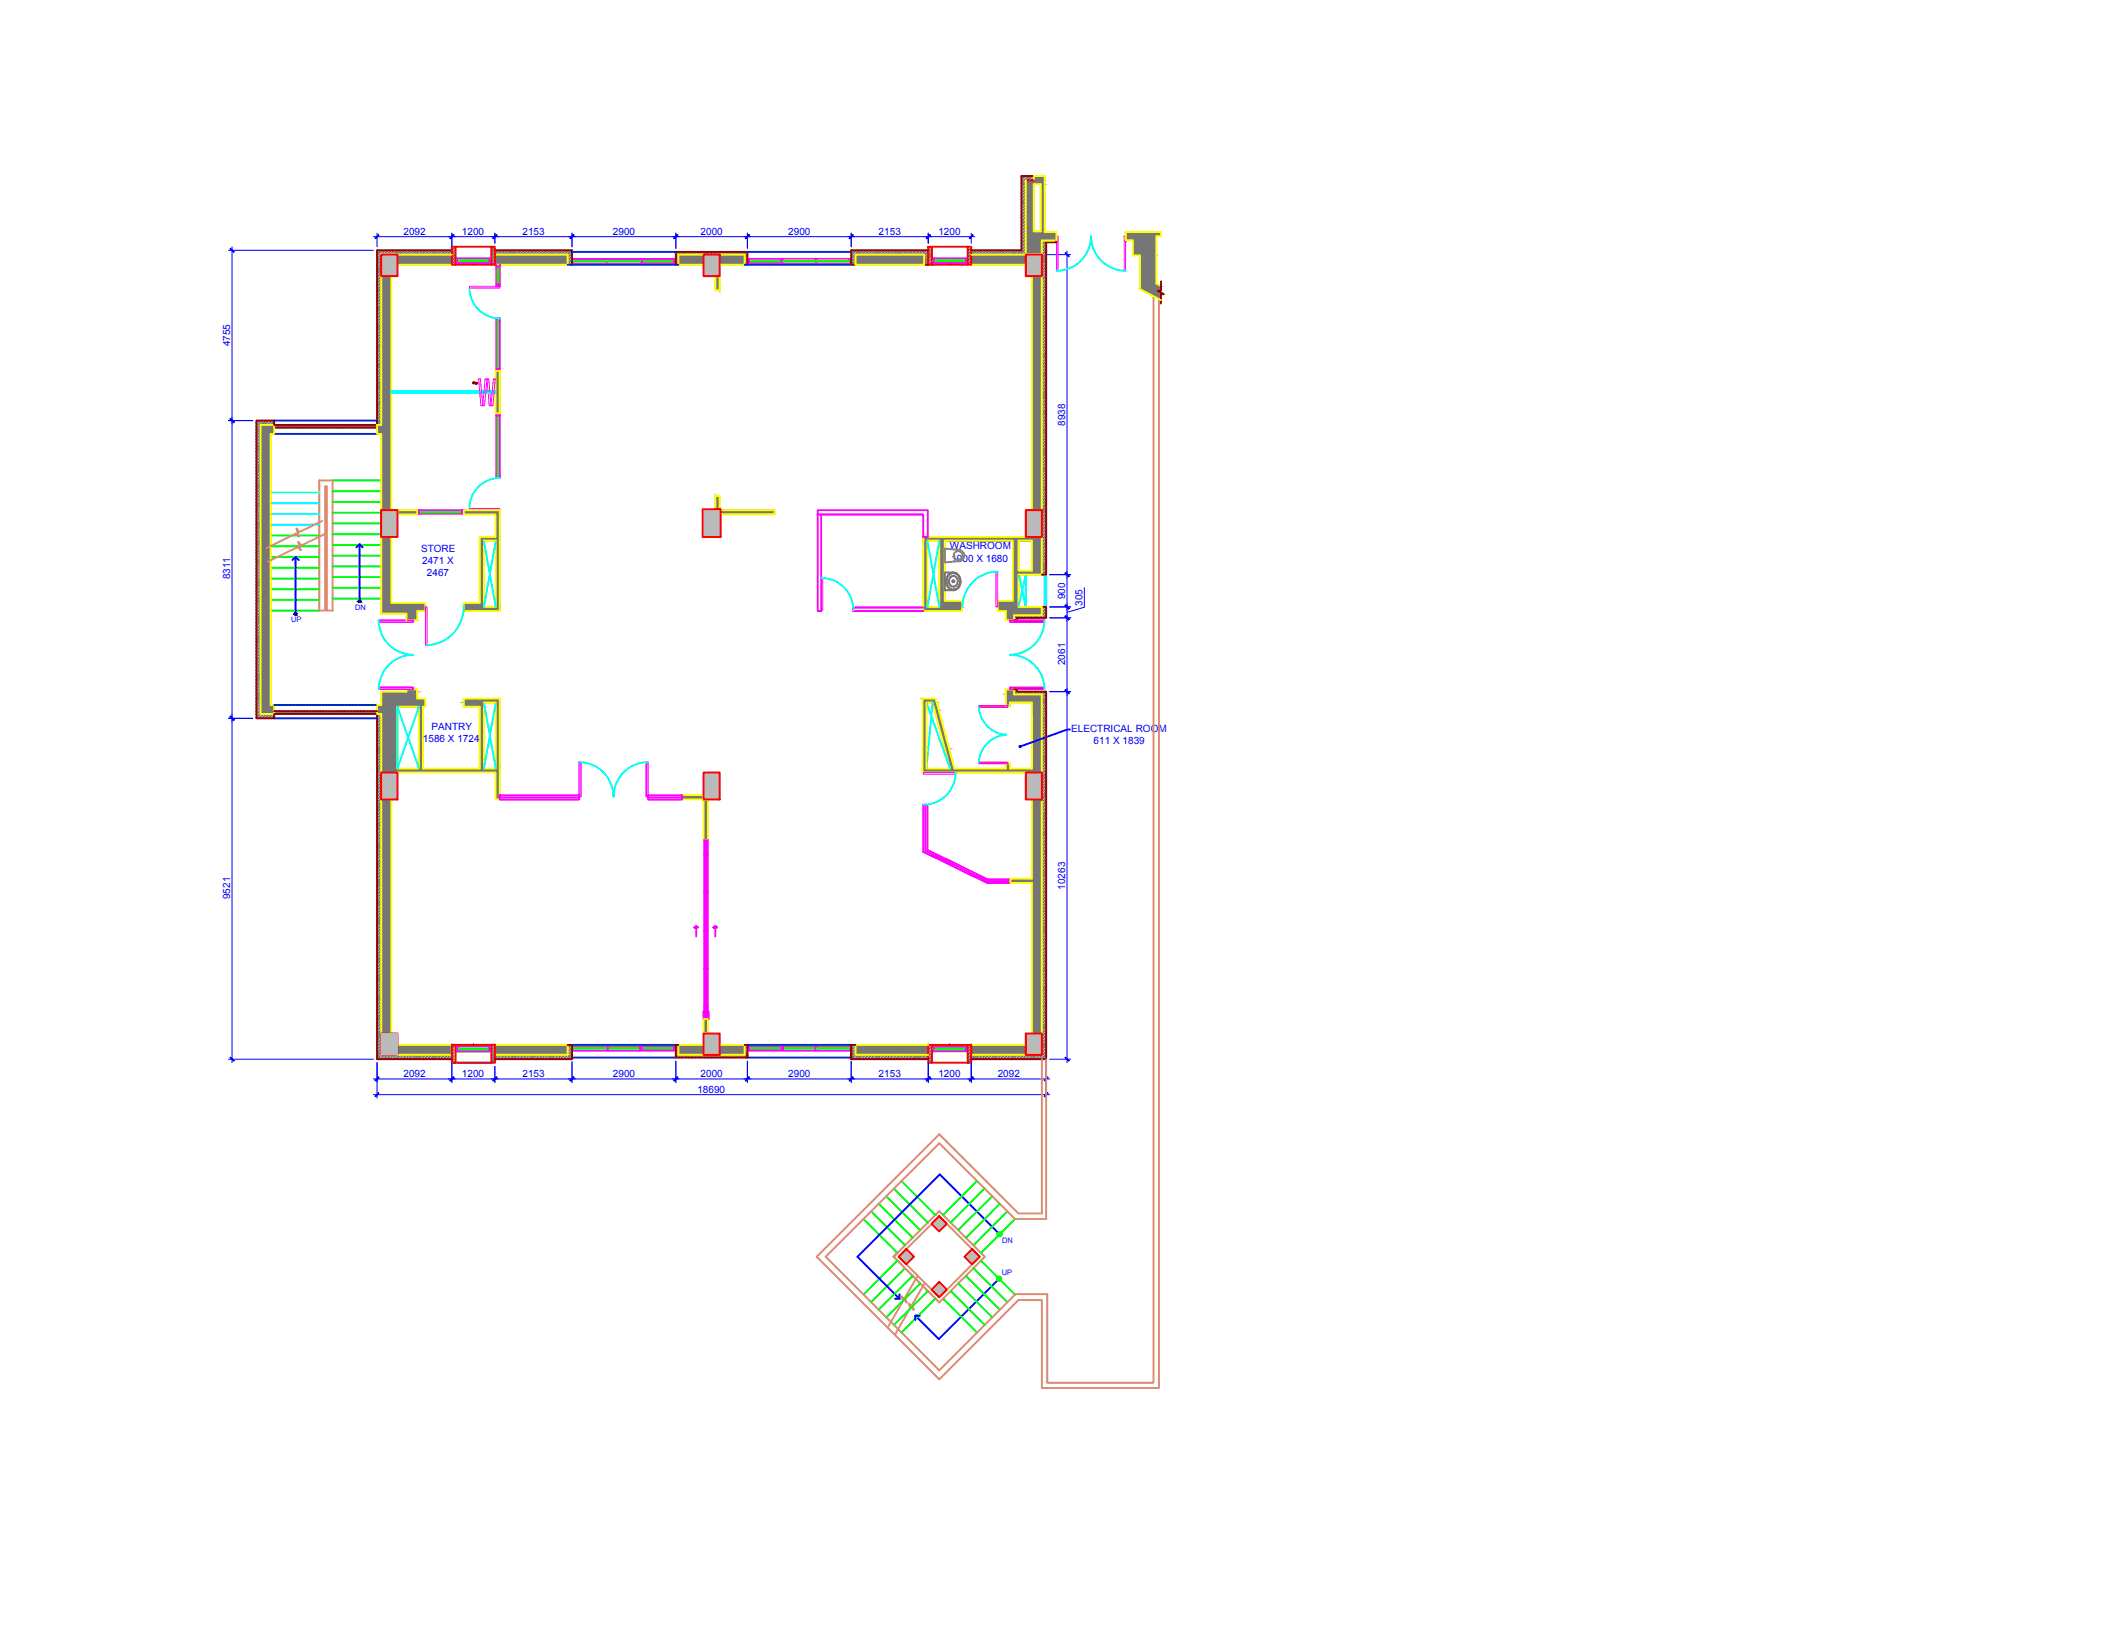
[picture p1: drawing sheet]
<svg xmlns="http://www.w3.org/2000/svg" width="279mm" height="216mm" viewBox="0 0 279 216" stroke-linecap="round" stroke-linejoin="round" font-family="sans-serif">
<defs><g id="words">
<g font-size="1.3" fill="#00f">
<text x="53.2" y="31">2092</text>
<text x="60.9" y="31">1200</text>
<text x="68.9" y="31">2153</text>
<text x="80.9" y="31">2900</text>
<text x="92.4" y="31">2000</text>
<text x="104" y="31">2900</text>
<text x="115.9" y="31">2153</text>
<text x="123.8" y="31">1200</text>
<text x="30.4" y="45.7" transform="rotate(-90 30.4 45.7)">4755</text>
<text x="140.5" y="56.2" transform="rotate(-90 140.5 56.2)">8938</text>
<text x="30.4" y="76.4" transform="rotate(-90 30.4 76.4)">8311</text>
<text x="55.5" y="72.8">STORE</text>
<text x="55.7" y="74.4">2471 X</text>
<text x="56.3" y="75.9">2467</text>
<text x="125.3" y="72.5">WASHROOM</text>
<text x="125.5" y="74.1">1900 X 1680</text>
<text x="140.5" y="79" transform="rotate(-90 140.5 79)">900</text>
<text x="142.8" y="79.9" transform="rotate(-90 142.8 79.9)">305</text>
<text x="140.5" y="87.7" transform="rotate(-90 140.5 87.7)">2061</text>
<text x="55.8" y="97.8">1586 X 1724</text>
<text x="56.9" y="96.3">PANTRY</text>
<text x="141.3" y="96.6">ELECTRICAL ROOM</text>
<text x="144.3" y="98.1">611 X 1839</text>
<text x="30.4" y="118.6" transform="rotate(-90 30.4 118.6)">9521</text>
<text x="140.5" y="117.3" transform="rotate(-90 140.5 117.3)">10263</text>
<text x="53.2" y="142">2092</text>
<text x="60.9" y="142">1200</text>
<text x="68.9" y="142">2153</text>
<text x="80.9" y="142">2900</text>
<text x="92.4" y="142">2000</text>
<text x="104" y="142">2900</text>
<text x="115.9" y="142">2153</text>
<text x="123.8" y="142">1200</text>
<text x="131.6" y="142">2092</text>
<text x="92" y="144.1">18690</text>
</g>
<g font-size="1" fill="#00f">
<text x="38.4" y="82.1">UP</text>
<text x="46.8" y="80.4">DN</text>
<text x="132.2" y="164">DN</text>
<text x="132.1" y="168.2">UP</text>
</g>
</g></defs>
<!-- layer: A- Hatch (W) -->
<g fill="#767676" stroke="#767676" stroke-width=".13">
<path d="M151.7 38.8h1.8z"/>
<path d="M65.4 48.9h.5z"/>
<path d="M65.4 48.9h.5v5.7z"/>
<path d="M95.1 67.3h7.1z"/>
<path d="M95.1 67.3h7.1v.5z"/>
<path d="M122.4 70.8h10.3z"/>
<path d="M124.6 79.2h2.3z"/>
<path d="M55.1 79.5h1z"/>
<path d="M63.3 80.6h2.6z"/>
<path d="M121.8 80.6h5.1z"/>
<path d="M137.8 82.1l-.1 .5z"/>
<path d="M137.7 82.6l-.1 .6z"/>
<path d="M137.6 83.2l-.2 .5z"/>
<path d="M137.4 83.7l-.3 .5z"/>
<path d="M137.1 84.2l-.4 .5z"/>
<path d="M136.7 84.7l-.3 .4z"/>
<path d="M135.9 85.5l.5-.4z"/>
<path d="M135.4 85.8l.5-.3z"/>
<path d="M134.9 86l.5-.2z"/>
<path d="M134.4 86.2l.5-.2z"/>
<path d="M133.8 86.3l.6-.1z"/>
<path d="M133.2 86.4l.6-.1z"/>
<path d="M133.2 86.4h.6z"/>
<path d="M133.8 86.4l.6 .1z"/>
<path d="M134.4 86.5l.5 .2z"/>
<path d="M134.9 86.7l.5 .2z"/>
<path d="M135.4 86.9l.5 .3z"/>
<path d="M135.9 87.2l.5 .4z"/>
<path d="M136.4 87.6l.3 .4z"/>
<path d="M136.7 88l.4 .5z"/>
<path d="M137.1 88.5l.3 .5z"/>
<path d="M137.4 89l.2 .5z"/>
<path d="M137.6 89.5l.1 .6z"/>
<path d="M137.7 90.1l.1 .5z"/>
<path d="M121.8 92.1h1.6z"/>
<path d="M63.3 92.1h2.6z"/>
<path d="M63.8 92.7h1.6z"/>
<path d="M129.1 93.3l.1 .2z"/>
<path d="M129.2 93.5v.1z"/>
<path d="M129.2 93.6v.2z"/>
<path d="M129.2 93.8l.1 .4z"/>
<path d="M129.3 94.2v.2z"/>
<path d="M129.3 94.4l.3 .5z"/>
<path d="M129.6 94.9l.3 .4z"/>
<path d="M129.9 95.3l.3 .5z"/>
<path d="M130.2 95.8l.5 .3z"/>
<path d="M130.7 96.1l.4 .3z"/>
<path d="M131.1 96.4l.5 .3z"/>
<path d="M131.6 96.7l.6 .1z"/>
<path d="M132.2 96.8l.5 .1z"/>
<path d="M132.2 97l.5-.1z"/>
<path d="M131.6 97.1l.6-.1z"/>
<path d="M131.1 97.4l.5-.3z"/>
<path d="M131 97.4h.1z"/>
<path d="M130.7 97.7l.3-.3z"/>
<path d="M136.8 97.7l.6-.3v.3z"/>
<path d="M130.4 97.9l.3-.2z"/>
<path d="M130.3 98l.1-.1z"/>
<path d="M130.2 98h.1z"/>
<path d="M130.2 98l-.3 .5z"/>
<path d="M129.9 98.5l-.1 .1z"/>
<path d="M129.8 98.6l-.1 .1z"/>
<path d="M129.7 98.7l-.1 .2z"/>
<path d="M129.6 98.9l-.3 .5z"/>
<path d="M129.3 99.4l-.1 .6z"/>
<path d="M129.2 100l-.1 .5z"/>
<path d="M65.4 101.9h.1z"/>
<path d="M132.7 101.9h2.6z"/>
<path d="M121.7 101.9h11z"/>
<path d="M136.4 23.2l1.4 .6v-.6zM136.4 23.2l1.4 .6h-1.4z"/>
<path d="M136.4 23.8l1.4 .5v-.5zM136.4 23.8l1.4 .5h-1.4z"/>
<path d="M135.3 23.8l1.1 .5v-.5zM135.3 23.8l1.1 .5h-1.1z"/>
<path d="M137.3 24.3l.5 6.2v-6.2zM137.3 24.3l.5 6.2h-.5z"/>
<path d="M135.3 24.3l1.1 6.2v-6.2zM135.3 24.3l1.1 6.2h-1.1z"/>
<path d="M137.4 30.5l.4 .1v-.1zM137.4 30.5l.4 .1h-.4z"/>
<path d="M148.5 30.6l4.6 .6v-.6zM148.5 30.6l4.6 .6h-4.6z"/>
<path d="M148.5 31.2l4 .5v-.5zM148.5 31.2l4 .5h-4z"/>
<path d="M137.4 30.6l2 1.1v-1.1zM137.4 30.6l2 1.1h-2z"/>
<path d="M135.3 30.5l2.1 1.2v-1.2zM135.3 30.5l2.1 1.2h-2.1z"/>
<path d="M135.3 31.7l2.1 1.9v-1.9zM135.3 31.7l2.1 1.9h-2.1z"/>
<path d="M149.4 31.7l3.1 2v-2zM149.4 31.7l3.1 2h-3.1z"/>
<path d="M112.9 33.6l9 1.3v-1.3zM112.9 33.6l9 1.3h-9z"/>
<path d="M94.9 33.6l3.3 1.3v-1.3zM94.9 33.6l3.3 1.3h-3.3z"/>
<path d="M89.5 33.6l3.3 1.3v-1.3zM89.5 33.6l3.3 1.3h-3.3z"/>
<path d="M65.3 33.6l9.6 1.3v-1.3zM65.3 33.6l9.6 1.3h-9.6z"/>
<path d="M52.4 33.6l7.2 1.3v-1.3zM52.4 33.6l7.2 1.3h-7.2z"/>
<path d="M128.1 33.6l7.2 1.3v-1.3zM128.1 33.6l7.2 1.3h-7.2z"/>
<path d="M150.4 33.7l2.1 3.7v-3.7zM150.4 33.7l2.1 3.7h-2.1z"/>
<path d="M150.4 37.4l2.8 .3-.7-.3zM150.4 37.4l2.8 .3h-2.8z"/>
<path d="M150.4 37.7l2.8 .4v-.4zM150.4 37.7l2.8 .4h-2.8z"/>
<path d="M94.4 36.4l.5 1.9v-1.9zM94.4 36.4l.5 1.9h-.5z"/>
<path d="M150.4 38.1l2.8 .2v-.2zM150.4 38.1l2.8 .2h-2.5z"/>
<path d="M150.7 38.3l2.8 .5-.8-.5zM150.7 38.3l2.8 .5h-1.8z"/>
<path d="M151.7 38.8h1.4zM151.7 38.8h1.4v.8z"/>
<path d="M65.4 54.6h.5zM65.4 48.9l.5 5.7h-.5z"/>
<path d="M50.3 36.4l1.3 19.6v-19.6zM50.3 36.4l1.3 19.6h-1.3z"/>
<path d="M49.7 56l1.9 1.2v-1.2zM49.7 56l1.9 1.2h-1.9z"/>
<path d="M34.4 56l1.8 1.2v-1.2zM34.4 56l1.8 1.2h-1.8z"/>
<path d="M94.4 65.4l.5 1.8v-1.8zM94.4 65.4l.5 1.8h-.5z"/>
<path d="M136.1 36.4l1.3 30.9v-30.9zM136.1 36.4l1.3 30.9h-1.3z"/>
<path d="M50.3 57.2l1.3 10.1v-10.1zM50.3 57.2l1.3 10.1h-1.3z"/>
<path d="M95.1 67.8h7.1zM95.1 67.3l7.1 .5h-7.1z"/>
<path d="M61.2 67.3l4.7 .6v-.6zM61.2 67.3l4.7 .6h-4.7z"/>
<path d="M52.4 67.3l2.7 .6v-.6zM52.4 67.3l2.7 .6h-2.7z"/>
<path d="M65.4 67.9l.5 2.9v-2.9zM65.4 67.9l.5 2.9h-.5z"/>
<path d="M122.4 70.8h12.9zM122.4 70.8h12.9z"/>
<path d="M121.8 70.8h.6zM121.8 70.8h.6z"/>
<path d="M121.8 70.8h13.5zM121.8 70.8h13.5z"/>
<path d="M65.4 70.8h.5zM65.4 70.8h.5z"/>
<path d="M121.8 70.8l15.6 .5v-.5zM121.8 70.8l15.6 .5h-15.6zM121.8 71.3h15.6zM121.8 71.3h15.6zM123.9 71.3h13.5zM123.9 71.3h13.5z"/>
<path d="M63.3 70.8l2.6 .5v-.5zM63.3 70.8l2.6 .5h-2.6z"/>
<path d="M136.1 71.3l1.3 4v-4zM136.1 71.3l1.3 4h-1.3z"/>
<path d="M133.6 71.3l.8 4v-4zM133.6 71.3l.8 4h-.8z"/>
<path d="M133.6 75.3l3.8 .5v-.5zM133.6 75.3l3.8 .5h-3.8z"/>
<path d="M133.6 75.8l.8 3.4v-3.4zM133.6 75.8l.8 3.4h-.8z"/>
<path d="M123.9 71.3l.7 7.9v-7.9zM123.9 71.3l.7 7.9h-.7zM123.9 79.2h.7zM123.9 79.2h.7z"/>
<path d="M63.3 71.3l.5 8.2v-8.2zM63.3 71.3l.5 8.2h-.5z"/>
<path d="M50.3 70.8l1.3 8.7v-8.7zM50.3 70.8l1.3 8.7h-1.3z"/>
<path d="M61.2 79.5l2.6 .4v-.4zM61.2 79.5l2.6 .4h-2.6z"/>
<path d="M131.6 79.2l2.8 .8v-.8zM131.6 79.2l2.8 .8h-2.8z"/>
<path d="M123.9 79.2l3 .8v-.8zM123.9 79.2l3 .8h-3z"/>
<path d="M121.8 71.3l.5 8.7v-8.7zM121.8 71.3l.5 8.7h-.5z"/>
<path d="M65.4 71.3l.5 8.7v-8.7zM65.4 71.3l.5 8.7h-.5z"/>
<path d="M61.2 79.9l2.6 .1v-.1zM61.2 79.9l2.6 .1h-2.6z"/>
<path d="M61.2 80l4.7 .2v-.2zM61.2 80l4.7 .2h-4.7z"/>
<path d="M121.8 80l5.1 .6v-.6zM121.8 80l5.1 .6h-5.1z"/>
<path d="M61.2 80.2l4.7 .4v-.4zM61.2 80.2l4.7 .4h-4.7z"/>
<path d="M50.3 79.5l5.8 1.1v-1.1zM50.3 79.5l5.8 1.1h-5.8z"/>
<path d="M131.6 80l5.8 .6v-.6zM131.6 80l5.8 .6h-5.8z"/>
<path d="M50.3 80.6l4.8 .3v-.3zM50.3 80.6l4.8 .3h-4.8z"/>
<path d="M132.7 80.6l4.7 .5v-.5zM132.7 80.6l4.7 .5h-4.7z"/>
<path d="M132.7 81.1l1.1 .7v-.7zM132.7 81.1l1.1 .7h-1.1z"/>
<path d="M53.6 80.9l1.5 .9v-.9zM53.6 80.9l1.5 .9h-1.5z"/>
<path d="M133.2 81.8l4.6 .3v-.3zM133.2 81.8l4.6 .3h-4.6z"/>
<path d="M133.2 90.6l4.6 .3v-.3zM133.2 90.6l4.6 .3h-4.6z"/>
<path d="M133.2 90.9h.9zM133.2 90.9h.9z"/>
<path d="M53.6 90.9l1.5 .3v-.3zM53.6 90.9l1.5 .3h-1.5z"/>
<path d="M132.7 90.9l1.1 .7v-.7zM132.7 90.9l1.1 .7h-1.1z"/>
<path d="M50.3 91.2l4.8 .9v-.9zM50.3 91.2l4.8 .9h-4.8z"/>
<path d="M121.8 92.1h1.6zM121.7 92.1h1.7z"/>
<path d="M121.7 92.1l1.9 .6-.2-.6zM121.7 92.1l1.9 .6h-1.9z"/>
<path d="M122.2 92.7h1.4zM122.2 92.7h1.4z"/>
<path d="M121.7 92.7h.5zM121.7 92.7h.5z"/>
<path d="M61.2 92.1l4.7 .6v-.6zM61.2 92.1l4.7 .6h-4.7z"/>
<path d="M132.7 91.6l4.7 1.1v-1.1zM132.7 91.6l4.7 1.1h-4.7z"/>
<path d="M63.8 92.7h2.1zM63.8 92.7h2.1z"/>
<path d="M34.4 57.2l1.3 35.8v-35.8zM34.4 57.2l1.3 35.8h-1.3z"/>
<path d="M132.7 92.7l.5 .4v-.4zM132.7 92.7l.5 .4h-.5z"/>
<path d="M61.2 92.7l2.6 .5v-.5zM61.2 92.7l2.6 .5h-2.6z"/>
<path d="M50.3 92.1l5.8 1.1v-1.1zM50.3 92.1l5.8 1.1h-5.8z"/>
<path d="M50.3 93.2h5.5zM50.3 93.2h5.5z"/>
<path d="M129.1 93.1l3.8 .2v-.2zM129.1 93.1l3.8 .2h-3.8z"/>
<path d="M123 92.7l.8 .8-.2-.8zM123 92.7l.8 .8h-.6z"/>
<path d="M123.2 93.5l.6 .1v-.1zM123.2 93.5l.6 .1h-.5z"/>
<path d="M49.7 93l.6 1.2v-1.2zM49.7 93l.6 1.2h-.6z"/>
<path d="M34.4 93l1.8 1.2v-1.2zM34.4 93l1.8 1.2h-1.8z"/>
<path d="M136.1 92.7l1.3 4.7v-4.7zM136.1 92.7l1.3 4.7h-1.3z"/>
<path d="M136.8 97.7l.6 .2v-.2zM136.1 97.9l.7-.2 .6 .2z"/>
<path d="M136.1 97.4v.5zM136.1 97.4h1.3l-1.3 .5z"/>
<path d="M136.1 97.9l1.3 .1zM136.1 97.9l1.3 .1z"/>
<path d="M123.3 93.6l1.9 5-1.4-5zM123.3 93.6l1.9 5h-.6z"/>
<path d="M124.6 98.6l.6 .1v-.1zM124.6 98.6l.6 .1h-.6z"/>
<path d="M132.9 100.7h.3zM132.9 100.7h.3z"/>
<path d="M129.1 100.5l3.8 .2v-.2zM129.1 100.5l3.8 .2h-3.8z"/>
<path d="M50.3 93.2l2.1 8.1v-8.1zM50.3 93.2l2.1 8.1h-2.1z"/>
<path d="M136.1 98l1.3 3.4v-3.4zM136.1 98l1.3 3.4h-1.3z"/>
<path d="M132.7 100.7l.5 .7v-.7zM132.7 100.7l.5 .7h-.5z"/>
<path d="M124.6 98.7l1.3 2.7-.7-2.7zM124.6 98.7l1.3 2.7h-.6z"/>
<path d="M121.7 92.7l.5 8.7v-8.7zM121.7 92.7l.5 8.7h-.5z"/>
<path d="M65.4 92.7l.5 8.7v-8.7zM65.4 92.7l.5 8.7h-.5z"/>
<path d="M63.3 93.2l.5 8.2v-8.2zM63.3 93.2l.5 8.2h-.5z"/>
<path d="M55.3 93.2l.5 8.2v-8.2zM55.3 93.2l.5 8.2h-.5z"/>
<path d="M50.3 101.3l2.1 .1zM50.3 101.3l2.1 .1z"/>
<path d="M121.7 101.4h11zM121.7 101.4h11z"/>
<path d="M132.7 101.4l4.7 .5v-.5zM132.7 101.4l4.7 .5h-4.7z"/>
<path d="M50.3 101.4l15.6 .5v-.5zM50.3 101.4l15.6 .5h-15.6z"/>
<path d="M121.7 101.4l11 .5v-.5zM121.7 101.4l11 .5h-11z"/>
<path d="M65.4 101.9h.5zM65.4 101.9h.5z"/>
<path d="M65.4 101.9l.5 3.5v-3.5zM65.4 101.9l.5 3.5h-.5zM65.4 105.4h.5zM65.4 105.4h.5z"/>
<path d="M90 104.9l2.8 .5v-.5zM90 104.9l2.8 .5h-2.8z"/>
<path d="M92.8 105.4l.6 5.4v-5.4zM92.8 105.4l.6 5.4h-.6z"/>
<path d="M136.1 105.4l1.3 10.5v-10.5zM136.1 105.4l1.3 10.5h-1.3z"/>
<path d="M136.1 115.9l1.3 .6v-.6zM136.1 115.9l1.3 .6h-1.3z"/>
<path d="M133.3 115.9l2.8 .6v-.6zM133.3 115.9l2.8 .6h-2.8z"/>
<path d="M136.1 116.5l1.3 19.8v-19.8zM136.1 116.5l1.3 19.8h-1.3z"/>
<path d="M50.3 105.4l1.3 30.9v-30.9zM50.3 105.4l1.3 30.9h-1.3z"/>
<path d="M92.8 134.4l.6 1.9v-1.9zM92.8 134.4l.6 1.9h-.6z"/>
<path d="M128.1 137.8l7.2 1.3v-1.3zM128.1 137.8l7.2 1.3h-7.2z"/>
<path d="M112.9 137.8l9.5 1.3v-1.3zM112.9 137.8l9.5 1.3h-9.5z"/>
<path d="M65.3 137.8l9.6 1.3v-1.3zM65.3 137.8l9.6 1.3h-9.6z"/>
<path d="M52.4 137.8l7.2 1.3v-1.3zM52.4 137.8l7.2 1.3h-7.2z"/>
<path d="M94.9 137.8l3.3 1.3v-1.3zM94.9 137.8l3.3 1.3h-3.3z"/>
<path d="M89.5 137.8l3.3 1.3v-1.3zM89.5 137.8l3.3 1.3h-3.3z"/>
</g>
<!-- layer: A- Hatch (S) -->
<g fill="none" stroke="#767676" stroke-width=".25">
<path d="M49.9 33l-.2 .2M50.3 33.9l-.6 .6M50.3 34.3l-.6 .6M50.3 34.7l-.6 .6M50.3 35.2l-.6 .5M50.3 35.6l-.6 .5M50.3 36l-.6 .6M50.3 36.4l-.6 .6M50.3 36.8l-.6 .6M50.3 37.2l-.6 .6M50.3 37.7l-.6 .5M50.3 38.1l-.6 .6"/>
<path d="M50.3 38.5l-.6 .6M50.3 38.9l-.6 .6M50.3 39.3l-.6 .6M50.3 39.8l-.6 .5M50.4 33l-.7 .6M50.8 33l-1.1 1.1M51.2 33l-.6 .6M51.6 33l-.5 .6M52 33l-.5 .6M52.5 33l-.6 .6M52.9 33l-.6 .6M53.3 33l-.6 .6"/>
<path d="M53.7 33l-.6 .6M54.1 33l-.5 .6M54.5 33l-.5 .6M54.9 33l-.5 .6M55.4 33l-.6 .6M55.8 33l-.6 .6M56.2 33l-.6 .6M56.6 33l-.6 .6M57 33l-.5 .6M57.4 33l-.5 .6M57.9 33l-.6 .6M58.3 33l-.6 .6"/>
<path d="M58.7 33l-.6 .6M59.1 33l-.5 .6M59.5 33l-.5 .6M59.6 33.4l-.2 .2M59.7 32.5l-.1 .2M60.1 32.6l-.5 .5M60.1 33l-.5 .5M60.1 33.5l-.5 .4M60.1 33.9l-.5 .4M60.1 34.3l-.5 .5M60.1 34.7l-.2 .2M65.2 32.5l-.4 .4"/>
<path d="M65.3 32.8l-.5 .5M65.3 33.3l-.5 .4M65.3 33.7l-.5 .5M65.3 34.1l-.5 .5M65.3 34.5l-.4 .4M65.4 33l-.1 .1M65.8 33l-.5 .5M66.2 33l-.5 .6M66.6 33l-.5 .6M67.1 33l-.6 .6M67.5 33l-.6 .6M67.9 33l-.6 .6"/>
<path d="M68.3 33l-.6 .6M68.7 33l-.5 .6M69.2 33l-.6 .6M69.6 33l-.6 .6M70 33l-.6 .6M70.4 33l-.6 .6M70.8 33l-.5 .6M71.2 33l-.5 .6M71.6 33l-.5 .6M72.1 33l-.6 .6M72.5 33l-.6 .6M72.9 33l-.6 .6"/>
<path d="M73.3 33l-.6 .6M73.7 33l-.5 .6M74.1 33l-.5 .6M74.6 33l-.6 .6M75 33l-.6 .6M75.4 33l-.6 .6M75.5 33.4l-.6 .6M75.5 33.8l-.6 .6M75.5 34.2l-.6 .6M75.5 34.6l-.3 .3M89.4 33.2l-.2 .3M89.5 33.9l-.3 .4"/>
<path d="M89.5 34.4l-.3 .3M89.5 34.8l-.1 .1M89.8 33.2l-.6 .7M90.2 33.2l-.3 .4M90.6 33.2l-.3 .4M91.1 33.2l-.4 .4M91.5 33.2l-.4 .4M91.9 33.2l-.4 .4M92.3 33.2l-.4 .4M92.7 33.2l-.3 .4M93.2 33.2l-.4 .4M93.6 33.2l-.4 .4"/>
<path d="M94 33.2l-.4 .4M94.4 33.2l-.4 .4M94.8 33.2l-.3 .4M95.2 33.2l-.3 .4M95.7 33.2l-.4 .4M96.1 33.2l-.4 .4M96.5 33.2l-.4 .4M96.9 33.2l-.4 .4M97.3 33.2l-.3 .4M97.7 33.2l-.3 .4M98.1 33.2l-.3 .4M98.6 33.2l-.4 .4"/>
<path d="M98.6 33.6l-.4 .4M98.6 34.1l-.4 .3M98.6 34.5l-.4 .3M98.6 34.9h.1M112.6 33l-.3 .3M112.9 34l-.6 .5M112.9 34.4l-.6 .5M112.9 34.8l-.1 .1M113 33l-.7 .7M113.4 33l-1.1 1.1M113.8 33l-.6 .6M114.2 33l-.5 .6"/>
<path d="M114.6 33l-.5 .6M115.1 33l-.6 .6M115.5 33l-.6 .6M115.9 33l-.6 .6M116.3 33l-.6 .6M116.7 33l-.5 .6M117.2 33l-.6 .6M117.6 33l-.6 .6M118 33l-.6 .6M118.4 33l-.6 .6M118.8 33l-.5 .6M119.2 33l-.5 .6"/>
<path d="M119.7 33l-.6 .6M120.1 33l-.6 .6M120.5 33l-.6 .6M120.9 33l-.6 .6M121.3 33l-.5 .6M121.8 33l-.6 .6M122.2 33l-.6 .6M122.4 33.1l-.5 .6M122.4 33.6l-.5 .5M122.4 34l-.5 .5M122.4 34.4l-.5 .5M122.4 34.8v.1"/>
<path d="M122.8 32.5l-.4 .4M122.9 32.8l-.5 .5M122.9 33.2l-.5 .5M122.9 33.6l-.5 .5M122.9 34.1l-.5 .4M122.9 34.5l-.4 .4M122.9 34.9h.1M127.8 32.5l-.1 .2M128.1 32.6l-.4 .5M128.1 33l-.4 .5M128.1 33.5l-.4 .4M128.1 33.9l-.4 .4"/>
<path d="M128.1 34.3l-.4 .5M128.1 34.7l-.2 .2M128.4 33l-.3 .3M128.8 33l-.5 .6M129.3 33l-.6 .6M129.7 33l-.6 .6M130.1 33l-.6 .6M130.5 33l-.6 .6M130.9 33l-.5 .6M131.3 33l-.5 .6M131.8 33l-.6 .6M132.2 33l-.6 .6"/>
<path d="M132.6 33l-.6 .6M133 33l-.6 .6M133.4 33l-.5 .6M133.8 33l-.5 .6M134.3 33l-.6 .6M134.7 33l-.6 .6M134.9 23.2l-.2 .2M135.3 23.2l-.6 .6M135.3 24l-.6 .6M135.3 24.5l-.6 .5M135.3 24.9l-.6 .5M135.3 25.3l-.6 .6"/>
<path d="M135.3 25.7l-.6 .6M135.3 26.1l-.6 .6M135.3 26.6l-.6 .5M135.3 27l-.6 .5M135.3 27.4l-.6 .6M135.3 27.8l-.6 .6M135.3 28.2l-.6 .6M135.3 28.6l-.6 .6M135.3 29.1l-.6 .5M135.3 29.5l-.6 .5M135.3 29.9l-.6 .6M135.3 30.3l-.6 .6"/>
<path d="M135.3 30.7l-.6 .6M135.3 31.1l-.6 .6M135.3 31.6l-.6 .5M135.3 32l-.6 .5M135.3 32.4l-.6 .5M135.3 32.8l-.8 .8M135.3 33.2l-.3 .4M135.7 23.2l-1 1M136.1 23.2l-.5 .6M136.4 23.4l-.4 .4M137.7 31.7l-.3 .2M138 32.2l-.6 .6"/>
<path d="M138 32.6l-.6 .6M138 33l-.6 .6M138 33.5l-.6 .5M138 33.9l-.6 .5M138 34.3l-.6 .6M138 34.7l-.6 .6M138 35.1l-.6 .6M138 35.6l-.6 .5M138 36l-.6 .5M138 36.4l-.6 .5M138 36.8l-.6 .6M138 37.2l-.6 .6"/>
<path d="M138 37.6l-.6 .6M138 38.1l-.6 .5M138 38.5l-.6 .5M138 38.9l-.6 .5M138 39.3l-.6 .6M138 39.7l-.6 .6M138.1 31.7l-.7 .7M138.5 31.7l-.2 .3M138.9 31.7l-.2 .3M139.3 31.7l-.2 .3M34.2 55.5l-.4 .3M34.4 56.1l-.6 .6"/>
<path d="M34.4 56.5l-.6 .6M34.4 56.9l-.6 .6M34.4 57.4l-.6 .5M34.4 57.8l-.6 .5M34.4 58.2l-.6 .6M34.4 58.6l-.6 .6M34.4 59l-.6 .6M34.4 59.4l-.6 .6M34.4 59.9l-.6 .5M34.6 55.5l-.8 .7M35 55.5l-.6 .5M35.4 55.5l-.6 .5"/>
<path d="M35.8 55.5l-.5 .5M36.2 55.6l-.5 .4M36.2 56h-.1M50.3 56h.1M50.3 40.2l-.6 .5M50.3 40.6l-.6 .6M50.3 41l-.6 .6M50.3 41.4l-.6 .6M50.3 41.8l-.6 .6M50.3 42.3l-.6 .5M50.3 42.7l-.6 .6M50.3 43.1l-.6 .6"/>
<path d="M50.3 43.5l-.6 .6M50.3 43.9l-.6 .6M50.3 44.4l-.6 .5M50.3 44.8l-.6 .5M50.3 45.2l-.6 .6M50.3 45.6l-.6 .6M50.3 46l-.6 .6M50.3 46.4l-.6 .6M50.3 46.9l-.6 .5M50.3 47.3l-.6 .5M50.3 47.7l-.6 .6M50.3 48.1l-.6 .6"/>
<path d="M50.3 48.5l-.6 .6M50.3 49l-.6 .5M50.3 49.4l-.6 .5M50.3 49.8l-.6 .5M50.3 50.2l-.6 .6M50.3 50.6l-.6 .6M50.3 51l-.6 .6M50.3 51.4l-.6 .6M50.3 51.9l-.6 .5M50.3 52.3l-.6 .5M50.3 52.7l-.6 .6M50.3 53.1l-.6 .6"/>
<path d="M50.3 53.5l-.6 .6M50.3 53.9l-.6 .6M50.3 54.4l-.6 .5M50.3 54.8l-.6 .5M50.3 55.2l-.6 .6M50.3 55.6l-.4 .4M138 40.1l-.6 .6M138 40.5l-.6 .6M138 41l-.6 .5M138 41.4l-.6 .5M138 41.8l-.6 .6M138 42.2l-.6 .6"/>
<path d="M138 42.6l-.6 .6M138 43.1l-.6 .5M138 43.5l-.6 .5M138 43.9l-.6 .6M138 44.3l-.6 .6M138 44.7l-.6 .6M138 45.1l-.6 .6M138 45.6l-.6 .5M138 46l-.6 .5M138 46.4l-.6 .6M138 46.8l-.6 .6M138 47.2l-.6 .6"/>
<path d="M138 47.7l-.6 .5M138 48.1l-.6 .5M138 48.5l-.6 .6M138 48.9l-.6 .6M138 49.3l-.6 .6M138 49.7l-.6 .6M138 50.2l-.6 .5M138 50.6l-.6 .5M138 51l-.6 .6M138 51.4l-.6 .6M138 51.8l-.6 .6M138 52.2l-.6 .6"/>
<path d="M138 52.7l-.6 .5M138 53.1l-.6 .6M138 53.5l-.6 .6M138 53.9l-.6 .6M138 54.3l-.6 .6M138 54.8l-.6 .5M138 55.2l-.6 .5M138 55.6l-.6 .5M138 56l-.6 .6M138 56.4l-.6 .6M138 56.8l-.6 .6M138 57.2l-.6 .6"/>
<path d="M138 57.7l-.6 .5M138 58.1l-.6 .5M138 58.5l-.6 .6M138 58.9l-.6 .6M138 59.3l-.6 .6M138 59.7l-.6 .6M34.4 60.3l-.6 .5M34.4 60.7l-.6 .5M34.4 61.1l-.6 .6M34.4 61.5l-.6 .6M34.4 61.9l-.6 .6M34.4 62.3l-.6 .6"/>
<path d="M34.4 62.8l-.6 .5M34.4 63.2l-.6 .5M34.4 63.6l-.6 .6M34.4 64l-.6 .6M34.4 64.4l-.6 .6M34.4 64.9l-.6 .5M34.4 65.3l-.6 .5M34.4 65.7l-.6 .6M34.4 66.1l-.6 .6M34.4 66.5l-.6 .6M34.4 66.9l-.6 .6M34.4 67.4l-.6 .5"/>
<path d="M34.4 67.8l-.6 .5M34.4 68.2l-.6 .6M34.4 68.6l-.6 .6M34.4 69l-.6 .6M34.4 69.4l-.6 .6M34.4 69.9l-.6 .5M34.4 70.3l-.6 .6M34.4 70.7l-.6 .6M34.4 71.1l-.6 .6M34.4 71.5l-.6 .6M34.4 72l-.6 .5M34.4 72.4l-.6 .5"/>
<path d="M34.4 72.8l-.6 .6M34.4 73.2l-.6 .6M34.4 73.6l-.6 .6M34.4 74l-.6 .6M34.4 75.7l-.6 .6M34.4 74.5l-.6 .5M34.4 74.9l-.6 .6M34.4 75.3l-.6 .6M34.4 76.1l-.6 .6M34.4 76.6l-.6 .5M34.4 77l-.6 .5M34.4 77.4l-.6 .5"/>
<path d="M34.4 77.8l-.6 .6M34.4 78.2l-.6 .6M34.4 78.6l-.6 .6M34.4 79.1l-.6 .5M34.4 79.5l-.6 .5M34.4 79.9l-.6 .5M138 60.2l-.6 .5M138 60.6l-.6 .6M138 61l-.6 .6M138 61.4l-.6 .6M138 61.8l-.6 .6M138 62.3l-.6 .5"/>
<path d="M138 62.7l-.6 .5M138 63.1l-.6 .6M138 63.5l-.6 .6M138 63.9l-.6 .6M138 64.3l-.6 .6M138 64.8l-.6 .5M138 65.2l-.6 .6M138 65.6l-.6 .6M138 66l-.6 .6M138 66.4l-.6 .6M138 66.9l-.6 .5M138 67.3l-.6 .5"/>
<path d="M138 67.7l-.6 .6M138 68.1l-.6 .6M138 68.5l-.6 .6M138 68.9l-.6 .6M138 69.4l-.6 .5M138 69.8l-.6 .6M138 70.2l-.6 .6M138 70.6l-.6 .6M138 71l-.6 .6M138 71.5l-.6 .5M138 71.9l-.6 .5M138 72.3l-.6 .5"/>
<path d="M138 72.7l-.6 .6M138 73.1l-.6 .6M138 73.5l-.6 .6M138 73.9l-.6 .6M138 74.4l-.6 .5M138 74.8l-.6 .5M138 75.2l-.6 .6M138 75.6l-.2 .2M34.4 80.3l-.6 .6M34.4 80.7l-.6 .6M34.4 81.1l-.6 .6M34.4 81.5l-.6 .6"/>
<path d="M34.4 82l-.6 .5M34.4 82.4l-.6 .6M34.4 82.8l-.6 .6M34.4 83.2l-.6 .6M34.4 83.6l-.6 .6M34.4 84.1l-.6 .5M34.4 84.5l-.6 .5M34.4 84.9l-.6 .6M34.4 85.3l-.6 .6M34.4 85.7l-.6 .6M34.4 86.1l-.6 .6M34.4 86.6l-.6 .5"/>
<path d="M34.4 87l-.6 .6M34.4 87.4l-.6 .6M34.4 87.8l-.6 .6M34.4 88.2l-.6 .6M34.4 88.7l-.6 .5M34.4 89.1l-.6 .5M34.4 89.5l-.6 .6M34.4 89.9l-.6 .6M34.4 90.3l-.6 .6M34.4 90.7l-.6 .6M34.4 91.2l-.6 .5M34.4 91.6l-.6 .5"/>
<path d="M34.4 92l-.6 .6M34.4 92.4l-.6 .6M34.4 92.8l-.6 .6M34.4 93.3l-.6 .5M34.4 93.7l-.6 .5M34.4 94.1l-.6 .6M34.7 94.2l-.5 .5M35.1 94.2l-.5 .5M35.6 94.2l-.6 .5M36 94.2l-.6 .5M36.2 94.4l-.4 .3M49.7 94.2h.1"/>
<path d="M50.2 94.2l-.5 .4M50.3 94.4l-.6 .6M50.3 94.9l-.6 .5M50.3 95.3l-.6 .5M50.3 95.7l-.6 .6M50.3 96.1l-.6 .6M50.3 96.5l-.6 .6M50.3 97l-.6 .5M50.3 97.4l-.6 .5M50.3 97.8l-.6 .6M50.3 98.2l-.6 .6M50.3 98.6l-.6 .6"/>
<path d="M50.3 99l-.6 .6M50.3 99.5l-.6 .5M50.3 99.9l-.6 .5M134 90.9l-.2 .2M134.1 81.6l-.2 .2M134.1 91.2l-.3 .3M134.2 81.1l-.4 .4M134.5 91.2l-.3 .4M134.6 81.1l-.4 .4M134.9 91.2l-.3 .4M135 81.1l-.4 .4M135.3 91.2l-.3 .4"/>
<path d="M135.4 81.1l-.4 .4M135.8 91.2l-.4 .4M135.8 81.1l-.3 .4M136.2 91.2l-.4 .4M136.2 81.1l-.3 .4M136.6 91.2l-.4 .4M136.7 81.1l-.4 .4M137 91.2l-.3 .4M137.1 81.1l-.4 .4M137.4 91.2l-.3 .4M137.8 80l-.4 .4M137.8 91.2l-.4 .4"/>
<path d="M138 96.9l-.6 .6M138 80.2l-.6 .6M138 80.6l-.9 .9M138 81l-.4 .5M138 81.5h.1M138 91.5l-.6 .5M138 91.9l-.6 .6M138 92.3l-.6 .6M138 92.7l-.6 .6M138 93.1l-.6 .6M138 93.6l-.6 .5M138 94l-.6 .5"/>
<path d="M138 94.4l-.6 .6M138 94.8l-.6 .6M138 95.2l-.6 .6M138 95.7l-.6 .5M138 96.1l-.6 .5M138 96.5l-.6 .6M138 97.3l-.6 .6M138 97.7l-.6 .6M138 98.2l-.6 .5M138 98.6l-.6 .5M138 99l-.6 .6M138 99.4l-.6 .6"/>
<path d="M138 99.8l-.6 .6M50.3 100.3l-.6 .6M50.3 100.7l-.6 .6M50.3 101.1l-.6 .6M50.3 101.6l-.6 .5M50.3 102l-.6 .5M50.3 102.4l-.6 .5M50.3 102.8l-.6 .5M50.3 103.2l-.6 .6M50.3 103.6l-.6 .6M50.3 104l-.6 .6M50.3 104.5l-.6 .5"/>
<path d="M50.3 104.9l-.6 .5M50.3 105.3l-.6 .6M50.3 105.7l-.6 .6M50.3 106.1l-.6 .6M50.3 106.5l-.6 .6M50.3 107l-.6 .5M50.3 107.4l-.6 .5M50.3 107.8l-.6 .6M50.3 108.2l-.6 .6M50.3 108.6l-.6 .6M50.3 109.1l-.6 .5M50.3 109.5l-.6 .5"/>
<path d="M50.3 109.9l-.6 .6M50.3 110.3l-.6 .6M50.3 110.7l-.6 .6M50.3 111.1l-.6 .6M50.3 111.6l-.6 .5M50.3 112l-.6 .5M50.3 112.4l-.6 .6M50.3 112.8l-.6 .6M50.3 113.2l-.6 .6M50.3 113.6l-.6 .6M50.3 114.1l-.6 .5M50.3 114.5l-.6 .6"/>
<path d="M50.3 114.9l-.6 .6M50.3 115.3l-.6 .6M50.3 115.7l-.6 .6M50.3 116.2l-.6 .5M50.3 116.6l-.6 .5M50.3 117l-.6 .6M50.3 117.4l-.6 .6M50.3 117.8l-.6 .6M50.3 118.2l-.6 .6M50.3 118.7l-.6 .5M50.3 119.1l-.6 .5M50.3 119.5l-.6 .6"/>
<path d="M50.3 119.9l-.6 .6M138 100.2l-.6 .6M138 100.7l-.6 .5M138 101.1l-.6 .6M138 101.5l-.6 .6M138 101.9l-.6 .6M138 102.3l-.6 .6M138 102.8l-.6 .5M138 103.2l-.6 .5M138 103.6l-.6 .6M138 104l-.6 .6M138 104.4l-.6 .6"/>
<path d="M138 104.8l-.6 .6M138 105.3l-.6 .5M138 105.7l-.6 .5M138 106.1l-.6 .6M138 106.5l-.6 .6M138 106.9l-.6 .6M138 107.4l-.6 .5M138 107.8l-.6 .5M138 108.2l-.6 .5M138 108.6l-.6 .6M138 109l-.6 .6M138 109.4l-.6 .6"/>
<path d="M138 109.8l-.6 .6M138 110.3l-.6 .5M138 110.7l-.6 .5M138 111.1l-.6 .6M138 111.5l-.6 .6M138 111.9l-.6 .6M138 112.3l-.6 .6M138 112.8l-.6 .5M138 113.2l-.6 .6M138 113.6l-.6 .6M138 114l-.6 .6M138 114.4l-.6 .6"/>
<path d="M138 114.9l-.6 .5M138 115.3l-.6 .5M138 115.7l-.6 .6M138 116.1l-.6 .6M138 116.5l-.6 .6M138 116.9l-.6 .6M138 117.4l-.6 .5M138 117.8l-.6 .6M138 118.2l-.6 .6M138 118.6l-.6 .6M138 119l-.6 .6M138 119.5l-.6 .5"/>
<path d="M138 119.9l-.6 .5M50.3 120.3l-.6 .6M50.3 120.7l-.6 .6M50.3 121.2l-.6 .5M50.3 121.6l-.6 .5M50.3 122l-.6 .6M50.3 122.4l-.6 .6M50.3 122.8l-.6 .6M50.3 123.2l-.6 .6M50.3 123.7l-.6 .5M50.3 124.1l-.6 .5M50.3 124.5l-.6 .6"/>
<path d="M50.3 124.9l-.6 .6M50.3 125.3l-.6 .6M50.3 125.7l-.6 .6M50.3 126.2l-.6 .5M50.3 126.6l-.6 .6M50.3 127l-.6 .6M50.3 127.4l-.6 .6M50.3 127.8l-.6 .6M50.3 128.3l-.6 .5M50.3 128.7l-.6 .5M50.3 129.1l-.6 .6M50.3 129.5l-.6 .6"/>
<path d="M50.3 129.9l-.6 .6M50.3 130.3l-.6 .6M50.3 130.8l-.6 .5M50.3 131.2l-.6 .6M50.3 131.6l-.6 .6M50.3 132l-.6 .6M50.3 132.4l-.6 .6M50.3 132.9l-.6 .5M50.3 133.3l-.6 .5M50.3 133.7l-.6 .6M50.3 134.1l-.6 .6M50.3 134.5l-.6 .6"/>
<path d="M50.3 134.9l-.6 .6M50.3 135.4l-.6 .5M50.3 135.8l-.6 .5M50.3 136.2l-.6 .6M50.3 136.6l-.6 .6M50.3 137l-.6 .6M50.3 137.4l-.6 .6M50.3 137.9l-.6 .5M50.3 138.3l-.6 .5M50.3 138.7l-.6 .6M50.3 139.1l-.6 .6M50.7 139.1l-.6 .6"/>
<path d="M51.1 139.1l-.6 .6M51.5 139.1l-.5 .6M51.9 139.1l-.5 .6M52.4 139.1l-.6 .6M52.8 139.1l-.6 .6M53.2 139.1l-.6 .6M53.6 139.1l-.5 .6M54 139.1l-.5 .6M54.5 139.1l-.6 .6M54.9 139.1l-.6 .6M55.3 139.1l-.6 .6M55.7 139.1l-.6 .6"/>
<path d="M56.1 139.1l-.5 .6M56.5 139.1l-.5 .6M57 139.1l-.6 .6M57.4 139.1l-.6 .6M57.8 139.1l-.6 .6M58.2 139.1l-.5 .6M58.6 139.1l-.5 .6M59.1 139.1l-.6 .6M59.5 139.1l-.6 .6M59.6 139.4l-.3 .3M59.7 137.8l-.1 .1M60.1 137.8l-.5 .5"/>
<path d="M60.1 138.2l-.5 .5M60.1 138.7l-.5 .4M60.1 139.1l-.5 .4M60.1 139.5l-.5 .5M60.1 139.9l-.3 .3M65.1 137.8l-.3 .3M65.3 138l-.5 .5M65.3 138.5l-.5 .4M65.3 138.9l-.5 .5M65.3 139.3l-.5 .5M65.3 139.7l-.5 .5M65.3 139.1v.1"/>
<path d="M65.7 139.1l-.4 .5M66.1 139.1l-.5 .6M66.6 139.1l-.6 .6M67 139.1l-.6 .6M67.4 139.1l-.6 .6M67.8 139.1l-.6 .6M68.2 139.1l-.5 .6M68.6 139.1l-.5 .6M69.1 139.1l-.6 .6M69.5 139.1l-.6 .6M69.9 139.1l-.6 .6M70.3 139.1l-.6 .6"/>
<path d="M70.7 139.1l-.5 .6M71.2 139.1l-.6 .6M71.6 139.1l-.6 .6M72 139.1l-.6 .6M72.4 139.1l-.6 .6M72.8 139.1l-.5 .6M73.2 139.1l-.5 .6M73.7 139.1l-.6 .6M74.1 139.1l-.6 .6M74.5 139.1l-.6 .6M75 137.8l-.1 .1M75.4 137.8l-.5 .5"/>
<path d="M75.5 138.2l-.6 .5M75.5 138.6l-1.2 1.1M75.5 139l-.7 .7M75.5 139.4l-.3 .3M89.2 137.8h.1M89.5 137.9l-.3 .4M89.5 138.3l-.3 .4M89.5 138.7l-.3 .4M89.5 139.1l-.3 .4M89.9 139.1l-.3 .4M90.4 139.1l-.4 .4M90.8 139.1l-.4 .4"/>
<path d="M91.2 139.1l-.4 .4M91.6 139.1l-.4 .4M92 139.1l-.3 .4M92.4 139.1l-.3 .4M92.9 139.1l-.4 .4M93.3 139.1l-.4 .4M93.7 139.1l-.4 .4M94.1 139.1l-.4 .4M94.5 139.1l-.3 .4M95 139.1l-.4 .4M95.4 139.1l-.4 .4M95.8 139.1l-.4 .4"/>
<path d="M96.2 139.1l-.4 .4M96.6 139.1l-.3 .4M97 139.1l-.3 .4M97.5 139.1l-.4 .4M97.9 139.1l-.4 .4M98.4 137.8l-.2 .1M98.6 138l-.4 .3M98.6 138.4l-.4 .4M98.6 138.8l-.7 .7M98.6 139.2l-.3 .3M112.5 137.8l-.2 .3M112.9 137.9l-.6 .6"/>
<path d="M112.9 138.3l-.6 .6M112.9 138.8l-.6 .5M112.9 139.1l-.6 .6M113.3 139.1l-.5 .6M113.7 139.1l-.5 .6M114.2 139.1l-.6 .6M114.6 139.1l-.6 .6M115 139.1l-.6 .6M115.4 139.1l-.6 .6M115.8 139.1l-.5 .6M116.2 139.1l-.5 .6M116.6 139.1l-.5 .6"/>
<path d="M117.1 139.1l-.6 .6M117.5 139.1l-.6 .6M117.9 139.1l-.6 .6M118.3 139.1l-.5 .6M118.7 139.1l-.5 .6M119.2 139.1l-.6 .6M119.6 139.1l-.6 .6M120 139.1l-.6 .6M120.4 139.1l-.6 .6M120.8 139.1l-.5 .6M121.2 139.1l-.5 .6M121.7 139.1l-.6 .6"/>
<path d="M122.1 139.1l-.6 .6M122.4 139.2l-.5 .5M122.4 139.6l-.1 .1M122.7 137.8l-.3 .3M122.9 138l-.5 .5M122.9 138.4l-.5 .5M122.9 138.8l-.5 .5M122.9 139.3l-.5 .4M122.9 139.7l-.5 .5M127.7 137.8v.1M128.1 137.8l-.4 .5M128.1 138.2l-.4 .5"/>
<path d="M128.1 138.7l-.4 .4M128.1 139.1l-.4 .4M128.1 139.5l-.4 .5M128.1 139.9l-.2 .3M128.4 139.1l-.3 .3M128.8 139.1l-.6 .6M129.2 139.1l-.6 .6M129.6 139.1l-.6 .6M130 139.1l-.5 .6M130.4 139.1l-.5 .6M130.9 139.1l-.6 .6M131.3 139.1l-.6 .6"/>
<path d="M131.7 139.1l-.6 .6M132.1 139.1l-.6 .6M132.5 139.1l-.5 .6M132.9 139.1l-.5 .6M133.4 139.1l-.6 .6M133.8 139.1l-.6 .6M134.2 139.1l-.6 .6M134.6 139.1l-.6 .6M135 139.1l-.5 .6M135.4 139.1l-.5 .6M135.8 139.1l-.5 .6M136.3 139.1l-.6 .6"/>
<path d="M136.7 139.1l-.6 .6M137.1 139.1l-.6 .6M138 120.3l-.6 .6M138 120.7l-.6 .6M138 121.1l-.6 .6M138 121.5l-.6 .6M138 122l-.6 .5M138 122.4l-.6 .6M138 122.8l-.6 .6M138 123.2l-.6 .6M138 123.6l-.6 .6M138 124.1l-.6 .5"/>
<path d="M138 124.5l-.6 .5M138 124.9l-.6 .5M138 125.3l-.6 .6M138 125.7l-.6 .6M138 126.1l-.6 .6M138 126.5l-.6 .6M138 127l-.6 .5M138 127.4l-.6 .5M138 127.8l-.6 .6M138 128.2l-.6 .6M138 128.6l-.6 .6M138 129l-.6 .6"/>
<path d="M138 129.5l-.6 .5M138 129.9l-.6 .6M138 130.3l-.6 .6M138 130.7l-.6 .6M138 131.1l-.6 .6M138 131.6l-.6 .5M138 132l-.6 .5M138 132.4l-.6 .6M138 132.8l-.6 .6M138 133.2l-.6 .6M138 133.6l-.6 .6M138 134.1l-.6 .5"/>
<path d="M138 134.5l-.6 .5M138 134.9l-.6 .6M138 135.3l-.6 .6M138 135.7l-.6 .6M138 136.2l-.6 .5M138 136.6l-.6 .5M138 137l-.6 .6M138 137.4l-.6 .6M138 137.8l-.6 .6M138 138.2l-.6 .6M138 138.7l-1 1M138 139.1l-.6 .6"/>
<path d="M138 139.5l-.2 .2M65.3 140.1v.1M122.9 140.1v.1"/>
</g>
<!-- layer: A- Hatch (W) -->
<g fill="none" stroke="#767676" stroke-width=".25">
<path d="M36.2 56l.4 .4 .3-.4M36.5 56l-.3 .4M36.6 56l.4 .4M37 56l.4 .4M37.4 56l-.4 .4M37.5 56l.3 .4 .4-.4M37.8 56l-.4 .4M37.9 56l.3 .4 .4-.4M38.3 56l.4 .4M38.7 56l.4 .4 .3-.4M39 56l-.3 .4M39.1 56l.4 .4 .4-.4"/>
<path d="M39.6 56l.3 .4 .4-.4M40 56l.3 .4 .4-.4M40.4 56l.3 .4 .4-.4M40.8 56l.4 .4 .3-.4M41.2 56l.4 .4 .4-.4M41.6 56l.4 .4M42.1 56l.3 .4 .4-.4M42.4 56l-.4 .4M42.5 56l.3 .4M42.9 56l.3 .4M43.2 56l-.4 .4M43.3 56l.4 .4"/>
<path d="M43.6 56l-.3 .4M43.7 56l.4 .4 .4-.4M44 56l-.3 .4M44.2 56l.3 .4M44.6 56l.3 .4M44.9 56l-.4 .4M45 56l.3 .4 .4-.4M45.3 56l-.4 .4M45.4 56l.4 .4 .3-.4M45.8 56l.4 .4 .3-.4M46.2 56l.4 .4 .3-.4M46.7 56l.3 .4 .4-.4"/>
<path d="M47.1 56l.3 .4 .4-.4M47.5 56l.4 .4 .3-.4M47.9 56l.4 .4 .3-.4M48.3 56l.4 .4 .3-.4M48.7 56l.4 .4M49.1 56l.4 .4M49.5 56l-.4 .4M49.6 56l.1 .2-.2 .2M36.2 94l.1 .2M36.3 93.8l-.1 .2M36.4 93.8l.4 .4M36.7 93.8l-.3 .4"/>
<path d="M36.8 93.8l.4 .4M37.2 93.8l-.4 .4M37.2 93.8l.4 .4M37.6 93.8l-.4 .4M37.7 93.8l.3 .4M38 93.8l-.4 .4M38.1 93.8l.3 .4M38.4 93.8l-.3 .4M38.5 93.8l.3 .4M38.8 93.8l-.3 .4M38.9 93.8l.4 .4M39.2 93.8l-.3 .4"/>
<path d="M39.3 93.8l.4 .4M39.7 93.8l-.4 .4M39.8 93.8l.3 .4M40.1 93.8l-.4 .4M40.2 93.8l.3 .4M40.5 93.8l-.3 .4M40.6 93.8l.3 .4M40.9 93.8l-.3 .4M41 93.8l.4 .4M41.3 93.8l-.3 .4M41.4 93.8l.4 .4M41.8 93.8l-.4 .4"/>
<path d="M41.8 93.8l.4 .4M42.2 93.8l-.4 .4M42.2 93.8l.4 .4M42.6 93.8l-.4 .4M42.7 93.8l.3 .4M43 93.8l-.3 .4M43.1 93.8l.3 .4M43.4 93.8l-.3 .4M43.5 93.8l.4 .4M43.8 93.8l-.3 .4M43.9 93.8l.4 .4M44.3 93.8l-.4 .4"/>
<path d="M44.3 93.8l.4 .4M44.7 93.8l-.4 .4M44.7 93.8l.4 .4M45.1 93.8l-.4 .4M45.2 93.8l.3 .4M45.5 93.8l-.4 .4M45.6 93.8l.4 .4M45.9 93.8l-.3 .4M46 93.8l.4 .4M46.4 93.8l-.4 .4M46.4 93.8l.4 .4M46.8 93.8l-.4 .4"/>
<path d="M46.8 93.8l.4 .4M47.2 93.8l-.4 .4M47.3 93.8l.3 .4M47.6 93.8l-.4 .4M47.7 93.8l.3 .4M48 93.8l-.3 .4M48.1 93.8l.4 .4M48.4 93.8l-.3 .4M48.5 93.8l.4 .4M48.9 93.8l-.4 .4M48.9 93.8l.4 .4M49.3 93.8l-.4 .4"/>
<path d="M49.3 93.8l.4 .4M49.7 93.8l-.4 .4"/>
</g>
<!-- layer: A- Wall -->
<g fill="none" stroke="#ff0" stroke-width=".25">
<path d="M51.6 36.4v30.9M52.4 34.9h7.2M59.6 33.6h-9.3v22.4h-.6v1.2h.6v23.7h3.3v.9h1.5v-1.2h1v-1.1h-4.5v-8.7M65.3 33.6h9.6v1.3h-9.6M92.8 33.6h-3.3v1.3h3.3M94.4 36.4h.5v1.9h-.5zM94.9 33.6h3.3v1.3h-3.3M112.9 33.6h9v1.3h-9zM135.3 34.9h-7.2v-1.3h9.3v42.2h-3v4.2h3v1.1h-3.6v.7h-1.1v-1.2h-1.1v-1.4h2v-7.9h-9v7.9h2.3v1.4h-5.1v-9.8h13.5M135.3 23.8v9.8M136.1 36.4v30.9M136.4 23.8v-.6h1.4v7.4h1.6v1.1h-2v1.9"/>
<path d="M136.4 24.3h.9v6.2h-.9zM148.5 31.7v-1.1h4.6v.6h-.6v6.2l.7 .3M148.5 30.6v1.1h.9v2h1v4.4M150.4 38.1l2.7 1.5M34.4 56h1.8v1.2h-.5v35.8h.5v1.2h-1.8zM65.4 48.9h.5v5.7h-.5zM65.9 48.9v5.7h-.4M52.4 67.3h2.7v.6h-2.7zM61.2 67.3h4.7v13.3h-4.7v-1.1h2.1v-8.7h2.1v-2.9h-4.2zM63.8 71.3h1.6v8.7h-1.6v-8.7v8.5M94.4 65.4h.5v1.9h-.5zM94.9 67.3h7.3v.5h-7.3"/>
<path d="M122.3 71.3h1.6v8.7h-1.6zM134.4 71.3h1.7v4h-1.7zM52.4 93.2h2.9v8.2h-2.9zM55.1 92.1v-1.2h-1.5v.3h-3.3v1.8h-.6v1.2h.6v44.9h9.3M55.1 90.9v1.2h1v1.1h-.3v8.2h7.5v-8.2h-2.1v-1.1h4.7v13.3h-.5v-3.5h-13M63.8 92.7h1.6v8.7h-1.6zM122.2 92.7h.8l2.3 8.7h-3.1zM51.6 105.4v30.9M90 104.9h2.8v.5h-2.8zM92.8 105.4h.6v5.4h-.6zM135.3 101.9h-13.6v-9.8h1.7l2.5 9.3h6.8v-.7h.5v.7h2.9v-8.7h-2.9v.4h-.5v-2.2h1.1v.7h3.6v47.5h-9.3M136.1 105.4v10.5h-2.8v.6h2.8v19.8"/>
<path d="M52.4 137.8h7.2v1.9M59.6 137.8h.5v2.4h-.5M64.8 137.8h10.1v1.3h-9.6M92.8 134.4h.6v1.9h-.6zM92.8 137.8h-3.3v1.3h8.7v-1.3h-3.3M92.8 134.4h.6M122.4 137.8h-9.5v1.3h9.5M128.1 137.8h7.2"/>
</g>
<!-- layer: A- Glazing frame -->
<g fill="none" stroke="#f0f" stroke-width=".25">
<path d="M60.1 34.1h4.7M60.1 34.7h4.7M60.3 34.1v.6M64.6 34.1v.6M65.5 34.9v2.9h.4v-2.9M65.5 37.5h.4M65.5 35.2h.4M75.5 34.8h13.7M75.5 34.2h13.7M75.7 34.2v.6M79.9 34.2v.6M80.2 34.2v.6"/>
<path d="M84.4 34.2v.6M84.7 34.2v.6M88.9 34.2v.6M98.6 34.1h13.7M98.6 34.7h13.7M98.8 34.1v.6M103.1 34.1v.6M103.3 34.1v.6M107.6 34.1v.6M107.8 34.1v.6M112.1 34.1v.6M122.9 34.1h4.8"/>
<path d="M122.9 34.7h4.8M123.2 34.1v.6M127.4 34.1v.6M65.5 48.9v-6.9h.4v6.9M65.5 42.2h.4M65.5 54.6v8.4h.4v-8.4M65.5 48.7h.4M65.5 54.8h.4M55.1 67.7h6.1M55.1 67.3h6.1M55.3 67.3v.4M60.9 67.3v.4"/>
<path d="M65.5 62.8h.4M107.9 67.9v12.7h.4v-12.7M107.9 67.3h14.5v3.5h-.6v-2.9h-13.9zM121.8 80.1h-9.2v.5h9.2M65.9 104.9h10.5v.5h-10.5zM65.9 105.2h10.5M85.5 104.9h4.5v.5h-4.5zM85.5 105.2h4.5M92.9 117.7h.1l.1-.1 .3 .1M92.9 112.7l.2-.1 .3 .1M92.9 110.8v23.6M93.1 110.8v23.6"/>
<path d="M93.4 110.8v23.6M122.1 106.1v6.1l8.2 4h3M133.3 116h-3l-8-3.9v-6h-.5v6.2l8.4 4.2h3.1M60.1 138.7h4.7M60.1 138h4.7M60.3 138v.7M64.6 138v.7M75.5 138h13.7M75.5 138.5h13.7M75.7 138v.5M79.9 138v.5M80.2 138v.5"/>
<path d="M84.4 138v.5M84.7 138v.5M88.9 138v.5M91.6 122.3l.2-.2 .3 .2zM91.8 122.3v1.2M92.9 127.8h.1l.1-.2 .3 .2M92.9 122.7h.2h.3M92.9 132.8l.2-.1 .3 .1M92.9 133.4h-.1v1h.7v-1h-.1M93.2 128.9v5.3M94.1 122.3l.3-.2 .2 .2zM94.4 122.3v1.2"/>
<path d="M98.6 138h13.7M98.6 138.5h13.7M98.8 138v.5M103.1 138v.5M103.3 138v.5M107.6 138v.5M107.8 138v.5M112.1 138v.5M122.9 138.7h4.8M122.9 138h4.8M123.2 138v.7M127.4 138v.7"/>
</g>
<!-- layer: A- Glazing glass -->
<g fill="none" stroke="#0f0" stroke-width=".25">
<path d="M60.3 34.3h4.3M60.3 34.4h4.3M65.7 35.2v2.3M75.7 34.5h4.2M75.7 34.4h4.2M80.2 34.5h4.2M80.2 34.4h4.2M84.7 34.5h4.2M84.7 34.4h4.2M98.8 34.5h4.3M98.8 34.4h4.3M103.3 34.5h4.3"/>
<path d="M103.3 34.4h4.3M107.8 34.5h4.3M107.8 34.4h4.3M123.2 34.3h4.2M123.2 34.4h4.2M65.7 42.2v6.5M65.7 54.8v8M55.3 67.6h5.6M55.3 67.5h5.6M60.1 138.7h4.7M60.1 138h4.7M60.3 138.4h4.3"/>
<path d="M60.3 138.3h4.3M60.3 138v.7M64.6 138v.7M75.7 138.3h4.2M75.7 138.2h4.2M80.2 138.3h4.2M80.2 138.2h4.2M84.7 138.3h4.2M84.7 138.2h4.2M98.8 138.3h4.3M98.8 138.2h4.3M103.3 138.3h4.3"/>
<path d="M103.3 138.2h4.3M107.8 138.3h4.3M107.8 138.2h4.3M123.2 138.4h4.2M123.2 138.3h4.2"/>
</g>
<!-- layer: A- ELE-LVL3 -->
<path d="M137.8 75.9h.2v4h-.2zM60.1 137.8h4.7M60.1 140.2h4.7" fill="none" stroke="#00bfff" stroke-width=".25"/>
<!-- layer: A- ELE-LVL1 -->
<path d="M49.7 33h9.9M65.3 33h10.2v1.9M89.2 34.9v-1.7h9.4v1.7M121.9 34.9h.5M122.4 33h-10.1v1.9h.6M128.1 33h6.6M75.5 139.1v.6M98.6 139.1v.4" fill="none" stroke="#950000" stroke-width=".25"/>
<!-- layer: A- Hidden -->
<g fill="none" stroke="#0ff" stroke-width=".25">
<path d="M61.9 38a4 4 0 0 0 4 4M139.4 35.7a4.6 4.6 0 0 0 4.5-4.5 4.6 4.6 0 0 0 4.6 4.5M51.6 51.6h.1M51.6 51.8h.1M51.8 51.6h.1M51.8 51.8h.1M52 51.6h.2M52 51.8h.2M52.2 51.6h.2M52.2 51.8h.2M52.5 51.6h.1M52.5 51.8h.1"/>
<path d="M52.7 51.6h.1M52.7 51.8h.1M52.9 51.6h.1M52.9 51.8h.1M53.1 51.6h.2M53.1 51.8h.2M53.3 51.6h.2M53.3 51.8h.2M53.6 51.6h.1M53.6 51.8h.1M53.8 51.6h.1M53.8 51.8h.1"/>
<path d="M54 51.6h.1M54 51.8h.1M54.2 51.6h.2M54.2 51.8h.2M54.4 51.6h.2M54.4 51.8h.2M54.7 51.6h.1M54.7 51.8h.1M54.9 51.6h.1M54.9 51.8h.1M55.1 51.6h.1M55.1 51.8h.1"/>
<path d="M55.3 51.6h.2M55.3 51.8h.2M55.5 51.6h.2M55.5 51.8h.2M55.8 51.6h.1M55.8 51.8h.1M56 51.6h.1M56 51.8h.1M56.2 51.6h.1M56.2 51.8h.1M56.4 51.6h.2M56.4 51.8h.2"/>
<path d="M56.6 51.6h.2M56.6 51.8h.2M56.9 51.6h.1M56.9 51.8h.1M57.1 51.6h.1M57.1 51.8h.1M57.3 51.6h.2M57.3 51.8h.2M57.5 51.6h.2M57.5 51.8h.2M57.8 51.6h.1M57.8 51.8h.1"/>
<path d="M58 51.6h.1M58 51.8h.1M58.2 51.6h.1M58.2 51.8h.1M58.4 51.6h.2M58.4 51.8h.2M58.6 51.6h.2M58.6 51.8h.2M58.9 51.6h.1M58.9 51.8h.1M59.1 51.6h.1M59.1 51.8h.1"/>
<path d="M59.3 51.6h.2M59.3 51.8h.2M59.5 51.6h.2M59.5 51.8h.2M59.8 51.6h.1M59.8 51.8h.1M60 51.6h.1M60 51.8h.1M60.2 51.6h.1M60.2 51.8h.1M60.4 51.6h.2M60.4 51.8h.2"/>
<path d="M60.6 51.6h.2M60.6 51.8h.2M60.9 51.6h.1M60.9 51.8h.1M61.1 51.6h.1M61.1 51.8h.1M61.3 51.6h.1M61.3 51.8h.1M61.5 51.6h.2M61.5 51.8h.2M61.7 51.6h.2M61.7 51.8h.2"/>
<path d="M62 51.6h.1M62 51.8h.1M62.2 51.6h.1M62.2 51.8h.1M62.4 51.6h.1M62.4 51.8h.1M62.6 51.6h.2M62.6 51.8h.2M62.8 51.6h.2M62.8 51.8h.2M63.1 51.6h.1M63.1 51.8h.1"/>
<path d="M63.3 51.6h.1M63.3 51.8h.1M63.5 51.6h.1M63.5 51.8h.1M63.7 51.6h.2M63.7 51.8h.2M63.9 51.6h.2M63.9 51.8h.2M64.2 51.6h.1M64.2 51.8h.1M64.4 51.6h.1M64.4 51.8h.1"/>
<path d="M64.6 51.6h.2M64.6 51.8h.2M64.8 51.6h.2M64.8 51.8h.2M65.1 51.6h.1M65.1 51.8h.1M65.3 51.6h.1M65.3 51.8h.1M35.7 66.4h6.4M35.7 65h6.4M35.7 67.8h6.4M35.7 69.2h6.4"/>
<path d="M61.2 79.9a5 5 0 0 1-4.9 5.2M63.8 71.4l.1 .1M63.9 79.9l-.1 .1M63.9 71.6v.1M63.9 79.7v.1M63.9 71.8v.2M63.9 79.5v.1M64 72v.2M64 79.2v.2M64 72.3v.1M64 79v.2M64 72.5l.1 .1"/>
<path d="M64.1 78.8l-.1 .1M64.1 72.7v.1M64.1 78.6v.1M64.1 72.9v.2M64.1 78.4v.1M64.2 73.1v.2M64.2 78.1v.2M64.2 73.4v.1M64.2 77.9v.2M64.2 73.6l.1 .1M64.3 77.7l-.1 .1M64.3 73.8v.1"/>
<path d="M64.3 77.5v.1M64.3 74v.1M64.3 77.3v.1M64.3 74.2l.1 .2M64.4 77.1l-.1 .1M64.4 74.4v.2M64.4 76.8v.2M64.4 74.6l.1 .2M64.5 76.6l-.1 .2M64.5 74.9v.1M64.5 76.4v.2M64.5 75.1v.1"/>
<path d="M64.5 76.2v.1M64.5 75.3l.1 .2M64.6 75.9v-.2v.2M64.6 75.5v.2v-.2M64.6 76l-.1 .1M64.7 76v.1M64.7 75.3v.2M64.7 76.2v.1M64.7 75.1v.1M64.7 76.4l.1 .2M64.8 74.9l-.1 .1M64.8 76.6v.2"/>
<path d="M64.8 74.6v.2M64.8 76.8v.2M64.8 74.4v.2M64.9 77.1v.1M64.9 74.2v.2M64.9 77.3v.1M64.9 74v.1M64.9 77.5l.1 .1M65 73.8l-.1 .1M65 77.7v.1M65 73.6v.1M65 77.9v.2"/>
<path d="M65 73.4v.1M65 78.1l.1 .2M65.1 73.1l-.1 .2M65.1 78.4v.1M65.1 72.9v.2M65.1 78.6l.1 .1M65.2 72.7l-.1 .1M65.2 78.8v.1M65.2 72.5v.1M65.2 79v.2M65.2 72.3v.1M65.3 79.2v.2"/>
<path d="M65.3 72v.2M65.3 79.5v.1M65.3 71.8v.2M65.3 79.7l.1 .1M65.4 71.6l-.1 .1M65.4 79.9v.1M65.4 71.4v.1M65.9 63a4 4 0 0 0-4 4M108.3 76.2a4.3 4.3 0 0 1 4.3 4.3M122.3 71.4l1.6 8.6M123.9 71.4l-1.6 8.6M131.6 75.4a4.7 4.7 0 0 0-4.6 4.6"/>
<path d="M134.4 75.8l.9 4.2v-4.2l-.9 4.2M50 81.8a4.6 4.6 0 0 0 4.5 4.6 4.6 4.6 0 0 0-4.5 4.5M52.4 93.4v-.2l2.9 8.1M52.4 93.4v.2M52.4 93.7v.1M52.4 93.9v.1M52.4 94.1v.1M52.4 94.3v.2M52.4 94.5v.2M52.4 94.8v.1M52.4 95v.1M52.4 95.2v.2"/>
<path d="M52.4 95.4v.2M52.4 95.6v.2M52.4 95.9v.1M52.4 96.1v.1M52.4 96.3v.2M52.4 96.5v.2M52.4 96.8v.1M52.4 97v.1M52.4 97.2v.2M52.4 97.4v.2M52.4 97.7v.1M52.4 97.9v.1"/>
<path d="M52.4 98.1v.1M52.4 98.3v.2M52.4 98.5v.2M52.4 98.8v.1M52.4 99v.1M52.4 99.2v.1M52.4 99.4v.2M52.4 99.6v.2M52.4 99.9v.1M55.3 93.2l-2.9 8.1v-.1M63.8 92.7l1.6 8.7M65.4 92.7l-1.6 8.7"/>
<path d="M122.2 92.7l3.1 8.7M123 92.7l-.8 8.7M129.1 93.3a3.8 3.8 0 0 0 3.6 3.6 3.9 3.9 0 0 0-3.6 3.6M137.8 81.8a4.6 4.6 0 0 1-4.6 4.6 4.6 4.6 0 0 1 4.6 4.5M52.4 100.1v.1M52.4 100.3v.1M52.4 100.5v.2M52.4 100.7v.2M52.4 101v.1M76.4 100.5a4.6 4.6 0 0 1 4.5 4.6 4.6 4.6 0 0 1 4.6-4.6M126.1 101.9a4.3 4.3 0 0 1-4.3 4.2"/>
</g>
<!-- layer: A- Door -->
<g fill="none" stroke="#f0f" stroke-width=".13">
<path d="M61.9 37.8h4v.2h-4zM139.4 31.2h.2v4.5h-.2zM148.3 31.2h.2v4.5h-.2zM63.1 50h.3l.3 3.5h-.3zM64 50h.2l-.3 3.5h-.2zM64.2 50h.3l.3 3.5h-.3zM65.1 50h.2l-.3 3.5h-.2zM61.9 67h4v.3h-4zM108.3 76.2h.2v4.3h-.2zM131.4 75.4h.2v4.6h-.2zM56.1 80h.2v5.1h-.2zM129.1 93.1h3.8v.2h-3.8z"/>
<path d="M121.8 101.9h4.3v.2h-4.3zM129.1 100.5h3.8v.2h-3.8zM132.7 100.7h.5"/>
</g>
<!-- layer: A- ELE-LVL5 -->
<path d="M74.9 34.9h14.6M75.5 33.2h13.7M98.2 34.9h14.1M98.6 33.2h13.7M36.2 57.2h13.5M36.2 55.5h13.5M36.2 93h13.5M36.2 94.7h13.5M75.5 137.8h13.7M75.5 139.5h13.7M98.6 137.8h13.7M98.6 139.5h13.7" fill="none" stroke="#002eb8" stroke-width=".25"/>
<!-- layer: A-STONE -->
<g fill="none" stroke="#950000" stroke-width=".25">
<path d="M49.7 33v23h-13.5v-.5h-2.4v39.2h2.4v-.5h13.5v45.5h9.9M136.4 23.2h-1.7v9.8M138 33v.4M139.4 31.7v.3h-1.4v43.8h-.6M148.5 31.7v.2M153.2 37.1v1.2h-.5l.8 .5h-.4v1.2M36.2 56.4h13.5M62.4 50.6h.5h-.1M62.5 50.4l-.1 .1h.5M36.2 93.8h13.5M133.8 90.9h.3v.3h3.9v48.5h-9.9M137.4 80h.6v1.5h-3.9v.3h-.3"/>
<path d="M74.9 137.8h.6v1.9h-10.2M89.5 137.8h-.3v1.7h9.4v-1.7h-.4M112.3 138.3v1.4v-.6M112.9 137.8h-.6v1.9h10.1"/>
</g>
<!-- layer: A- Door -->
<path d="M50 81.8h4.5v.3h-4.5zM50 90.6h4.5v.3h-4.5zM133.2 81.8h4.6v.3h-4.6zM133.2 90.6h4.6v.3h-4.6zM76.4 100.5h.2v4.6h-.2zM85.2 100.5h.3v4.6h-.3z" fill="none" stroke="#f0f" stroke-width=".19"/>
<!-- layer: A- Window cill -->
<path d="M60.1 32.5h4.7M60.1 34.9h4.7M122.9 32.5h4.8M122.9 34.9h4.8M60.1 137.8h4.7M122.9 137.8h4.8M60.1 140.2h4.7M122.9 140.2h4.8" fill="none" stroke="#f00" stroke-width=".25"/>
<!-- layer: A- Columns -->
<path d="M65.3 33.4h.1M65.3 34.9h.1M128.1 33.4h.1M128.1 34.9h.1M65.3 139.3h.1M65.3 137.8h.1M128.1 139.3h.1M128.1 137.8h.1" fill="none" stroke="#f00" stroke-width=".13"/>
<g fill="none" stroke="#f00" stroke-width=".25">
<path d="M50.3 33.6h2.1v2.8h-2.1zM59.6 32.5h.5v2.4h-.5zM64.8 32.5h.5v2.4h-.5zM92.8 33.6h2.1v2.8h-2.1zM122.4 32.5h.5v2.4h-.5zM127.7 32.5h.4v2.4h-.4zM135.3 33.6h2.1v2.8h-2.1zM135.3 23.8h1.1M50.3 67.3h2.1v3.5h-2.1zM92.7 67.2h2.4v3.6h-2.4zM135.3 67.3h2.1v3.5h-2.1zM50.3 101.9h2.1v3.5h-2.1z"/>
<path d="M92.8 101.9h2.1v3.5h-2.1zM135.3 101.9h2.1v3.5h-2.1zM50.3 136.3h2.1v2.8h-2.1zM59.6 137.8h.5v2.4h-.5zM64.8 137.8h.5v2.4h-.5zM92.8 136.3h2.1v2.8h-2.1zM122.4 137.8h.5v2.4h-.5zM127.7 137.8h.4v2.4h-.4zM135.3 136.3h2.1v2.8h-2.1zM119.5 164.7l1.1 1-1.1 1-.9-1zM123.9 160.4l1 1-1 1-1-1zM123.9 169.1l1 1-1 1-1-1z"/>
<path d="M128.2 164.7l1 1-1 1-1-1z"/>
</g>
<!-- layer: 0 -->
<path d="M59.6 33.4h.1M59.6 34.9h.1M62.4 34.9h.1M122.4 33.4h.1M122.4 34.9h.1M125.3 34.9h.1M59.6 139.3h.1M59.6 137.8h.1M62.4 137.8h.1M122.4 139.3h.1M122.4 137.8h.1M125.3 137.8h.1" fill="none" stroke="#000" stroke-width=".13"/>
<!-- layer: A- Dim -->
<g fill="none" stroke="#00f" stroke-width=".13">
<path d="M30.1 33h19.2M30.6 32.5v107.7M49.3 31.2h79.3M49.7 30.7v1.8M59.6 30.7v1.8M65.3 30.7v1.4M75.5 30.7v1.8M89.2 30.7v2.1M98.6 30.7v2.1M112.3 30.7v1.8M122.4 30.7v1.4M128.1 30.7v1.4"/>
<path d="M137.9 33.6h3.3M140.8 33.1v107.1M30.1 55.5h3.2M138.5 75.8h2.7M143 77.5v2.6l-2.2 .7M30.1 94.7h3.2M138.5 80h2.7M138.5 91.2h2.7M138.5 81.5h2.7M30.1 139.7h19.2M75.5 140v2.8M89.2 140v2.8"/>
<path d="M98.6 140v2.8M112.3 140v2.8M138 139.9v4.9M138.5 139.7h2.7M49.3 144.4h89.2M49.3 142.3h89.2M49.7 140.2v4.6M59.6 140.2v2.6M65.3 140.6v2.2M122.4 140.2v2.6M128.1 140.2v2.6"/>
<circle cx="47.4" cy="79.3" r=".14"/>
<circle cx="39" cy="81" r=".14"/>
</g>
<!-- layer: 0 -->
<g fill="#00f" stroke="#00f" stroke-width=".13">
<path d="M140.5 79.8l.5 .5-.4-.5zM140.5 79.8l.5 .5z"/>
<path d="M140.5 75.6l.5 .5v-.1zM140.5 75.6l.1-.1 .4 .5z"/>
<path d="M140.5 91l.5 .4-.4-.4zM140.5 91l.5 .4v.1z"/>
<path d="M140.5 81.3l.5 .5v-.1zM140.5 81.3l.1-.1 .4 .5z"/>
<path d="M50 144.1l-.5 .5zM49.5 144.6l.5-.5-.5 .5z"/>
<path d="M137.8 144.6l.4-.5zM138.2 144.1l-.4 .5z"/>
<path d="M50 142l-.5 .6zM49.5 142.5l.5-.5-.5 .6z"/>
<path d="M59.4 142.5l.4-.5zM59.8 142l.1 .1-.5 .5z"/>
<path d="M59.8 142l-.4 .6 .5-.5zM59.8 142l-.4 .6z"/>
<path d="M65 142.5l.5-.5zM65.5 142l.1 .1-.5 .5z"/>
<path d="M65.5 142l-.4 .6 .5-.5zM65.5 142l-.4 .6z"/>
<path d="M75.2 142.5v.1l.5-.6zM75.7 142l-.5 .6z"/>
<path d="M75.7 142l-.5 .6zM75.2 142.5l.5-.5-.5 .6z"/>
<path d="M88.9 142.5v.1l.5-.6zM89.4 142l-.5 .6z"/>
<path d="M89.4 142l-.5 .6zM88.9 142.5l.5-.5-.5 .6z"/>
<path d="M98.3 142.5l.5-.5zM98.8 142l-.4 .6z"/>
<path d="M98.8 142l-.4 .6zM98.8 142l-.4 .6z"/>
<path d="M112 142.5l.5-.5zM112.5 142l-.4 .6z"/>
<path d="M112.5 142l-.4 .6zM112.5 142l-.4 .6z"/>
<path d="M122.2 142.5l.5-.5zM122.7 142v.1l-.5 .5z"/>
<path d="M122.7 142l-.5 .6 .5-.5zM122.7 142l-.5 .6z"/>
<path d="M127.9 142.5l.4-.5zM128.3 142l-.4 .6z"/>
<path d="M128.3 142l-.4 .6zM128.3 142l-.4 .6z"/>
<path d="M137.8 142.5l.4-.5zM138.2 142l-.4 .6z"/>
<path d="M140.5 91l.5 .5v-.1zM140.5 91h.1l.4 .4z"/>
<path d="M140.5 139.5l.5 .4-.4-.5zM140.5 139.5l.5 .4z"/>
<path d="M140.5 81.3l.5 .4-.4-.5zM140.5 81.3l.5 .4v.1z"/>
<path d="M140.5 79.8l.5 .5zM140.5 79.8h.1l.4 .5z"/>
<path d="M140.5 75.6l.5 .4-.4-.5zM140.5 75.6l.5 .4v.1z"/>
<path d="M140.5 33.4l.5 .5v-.1zM140.5 33.4l.1-.1 .4 .5z"/>
<path d="M122.7 31l-.5 .5 .5-.5zM122.7 31l-.5 .5z"/>
<path d="M127.9 31.4l.4-.4zM128.3 31l-.4 .5z"/>
<path d="M30.4 32.8l.4 .5 .1-.1zM30.4 32.8l.5 .4z"/>
<path d="M30.4 55.2l.5 .5zM30.4 55.3l.5 .4h-.1z"/>
<path d="M134.5 98.5v.1l.1-.1zM134.6 98.5v.1h-.1zM134.6 98.5v.1l.1-.1z"/>
<path d="M134.6 98.5h.1v-.1zM134.6 98.4h.1l-.1 .1zM134.5 98.4l.1 .1v-.1z"/>
<path d="M134.5 98.4l.1 .1-.1-.1zM134.5 98.4l.1 .1h-.1z"/>
<path d="M50 31l-.5 .5zM49.5 31.4l.5-.4-.5 .5z"/>
<path d="M59.4 31.4l.4-.4zM59.8 31h.1l-.5 .5z"/>
<path d="M30.4 94.5l.4 .5 .1-.1zM30.4 94.5l.5 .4-.5-.4z"/>
<path d="M30.4 139.4l.5 .5zM30.4 139.5l.5 .4h-.1z"/>
<path d="M30.4 55.3l.4 .4h.1zM30.4 55.3l.5 .4z"/>
<path d="M30.4 94.5l.5 .4zM30.4 94.5l.5 .4-.1 .1z"/>
<path d="M59.8 31l-.4 .5 .5-.5zM59.8 31l-.4 .5z"/>
<path d="M65 31.4l.5-.4zM65.5 31h.1l-.5 .5z"/>
<path d="M65.5 31l-.4 .5 .5-.5zM65.5 31l-.4 .5z"/>
<path d="M75.2 31.4v.1l.5-.5zM75.7 31l-.5 .5z"/>
<path d="M89.4 31l-.5 .5zM88.9 31.4l.5-.4-.5 .5z"/>
<path d="M98.3 31.4l.5-.4zM98.8 31l-.4 .5z"/>
<path d="M75.7 31l-.5 .5zM75.2 31.4l.5-.4-.5 .5z"/>
<path d="M88.9 31.4v.1l.5-.5zM89.4 31l-.5 .5z"/>
<path d="M98.8 31l-.4 .5zM98.8 31l-.4 .5z"/>
<path d="M112 31.4l.5-.4zM112.5 31l-.4 .5z"/>
<path d="M112.5 31l-.4 .5zM112.5 31l-.4 .5z"/>
<path d="M122.2 31.4l.5-.4zM122.7 31l-.5 .5z"/>
</g>
<!-- layer: A- ELE-LVL4 -->
<path d="M152.2 39.1v143.3h-14v-11.7h-4.2l-10.1 10-15-15 15-14.9 10 10h4.1v-21.1M152.9 39.4v143.7h-15.5v-11.6h-3.1l-10.4 10.4-16.2-16.2 16.2-16.1 10.4 10.4h3.1v-20.3M42.1 63.4h1.8v17.1h-.8v-16.4h-.2v16.4h-.8zM42.5 68.7l-3 1.5-.4-.5 .4 1.1-.5-.4-3.9 1.9M42.7 70.5l-2.9 1.4-.5-.4 .4 1.1-.4-.4-4 1.9M117.9 165.7l6-6 6 6-6 6.1zM118.6 165.7l5.3-5.3 5.3 5.3-5.3 5.4zM121.1 168.2l-1.7 3 .2 .6-.6-.8 .1 .6-2 3.5M122 169.2l-1.7 2.9 .2 .7-.6-.9 .2 .6-2.1 3.5" fill="none" stroke="#dd8a6e" stroke-width=".25"/>
<!-- layer: A- Stairs (riser or tread) -->
<g fill="none" stroke="#0f0" stroke-width=".25">
<path d="M35.7 70.6h6.4M35.7 72h6.4M35.7 73.5h6.4M35.7 74.9h6.4M35.7 76.3h6.4M35.7 77.7h6.4M35.7 79.1h6.4M43.9 64.8h6.4M43.9 63.4h6.4M43.9 66.2h6.4M43.9 67.6h6.4M43.9 69h6.4"/>
<path d="M43.9 70.5h6.4M43.9 71.9h6.4M43.9 73.3h6.4M43.9 74.7h6.4M43.9 76.1h6.4M43.9 77.5h6.4M43.9 78.9h6.4M35.7 80.5h6.4M114.9 159.8l4.5 4.4-.1-.1M115.9 158.8l4.5 4.5M116.9 157.8l4.5 4.4M117.9 156.8l4.5 4.4-.1-.1"/>
<path d="M118.9 155.8l4.5 4.4M128.9 155.8l-4.5 4.4 .1-.1M129.9 156.8l-4.5 4.4 .1-.1M130.9 157.8l-4.5 4.4M131.9 158.8l-4.5 4.5 .2-.2M132.9 159.8l-4.5 4.4 .1-.1M113.9 160.8l4.5 4.4-.5 .5M118.3 166.4l.1-.1-4.5 4.4M118.7 170.7v.6h-.6M119.3 167.4l.1-.1-4.5 4.4M120.3 168.4l.1-.1-4.5 4.4M121.3 169.4l.1-.1-4.5 4.5"/>
<path d="M121.3 173.5h-.5v.6M122.3 170.4l.1-.1-4.5 4.4M123.3 171.4l.1-.1-4.5 4.4M124.4 171.3l4.5 4.4M125.5 170.4l-.1-.1 4.5 4.4M126.4 169.3l4.5 4.5M127.4 168.3l4.5 4.4M128.5 167.4l-.1-.1 4.5 4.4M129.4 166.3l4.5 4.4M133.9 160.8l-4.5 4.4 .1-.1"/>
<circle cx="131.8" cy="168.6" r=".29"/>
<circle cx="131.9" cy="162.8" r=".29"/>
</g>
<!-- layer: A- Text -->
<path d="M38.6 73.9l.4-.4 .4 .4M39 73.5v7.5M47 72.2l.4-.4 .4 .4M47.4 71.8v7.5M118.7 170.7v.6h-.6M121.3 173.5h-.5v.6M131.8 168.6l-8 8-3-3.1M131.9 162.8l-7.9-7.9-10.9 10.8 5.6 5.6" fill="none" stroke="#00f" stroke-width=".25"/>
<!-- layer: A- Hatch (W) -->
<g fill="#fff" stroke="#fff" stroke-width=".13">
<path d="M131.8 162.5h.1z"/>
<path d="M131.8 163.1h.1z"/>
<path d="M131.7 168.9h.1z"/>
<path d="M131.7 168.9h.2z"/>
<path d="M131.8 162.5h.1zM131.8 162.5h.1z"/>
<path d="M131.8 162.5h.2zM131.8 162.5h.2z"/>
<path d="M131.8 162.5h.2zM131.8 162.5h.2z"/>
<path d="M131.8 162.5l.2 .1zM131.7 162.6h.3z"/>
<path d="M131.7 162.6h.3zM131.7 162.6h.3z"/>
<path d="M131.7 162.6h.4zM131.7 162.6h.4z"/>
<path d="M131.7 162.6h.4zM131.7 162.6h.4z"/>
<path d="M131.7 162.6h.4zM131.7 162.6h.4z"/>
<path d="M131.6 162.6h.5zM131.6 162.6h.5z"/>
<path d="M131.6 162.6l.5 .1zM131.6 162.6l.5 .1z"/>
<path d="M131.6 162.7h.5zM131.6 162.7h.5z"/>
<path d="M131.6 162.7h.5zM131.6 162.7h.5z"/>
<path d="M131.6 162.7h.6zM131.6 162.7h.6z"/>
<path d="M131.6 162.7l.6 .1zM131.6 162.7l.6 .1z"/>
<path d="M131.6 162.8h.6zM131.6 162.8h.6z"/>
<path d="M131.6 162.8h.6zM131.6 162.8h.6z"/>
<path d="M131.6 162.8h.6zM131.6 162.8h.6z"/>
<path d="M131.6 162.8h.6zM131.6 162.8l.5 .1z"/>
<path d="M131.6 162.9h.5zM131.6 162.9h.5z"/>
<path d="M131.6 162.9h.5zM131.6 162.9h.5z"/>
<path d="M131.6 162.9l.5 .1zM131.6 162.9l.5 .1z"/>
<path d="M131.6 163h.5zM131.6 163h.5z"/>
<path d="M131.6 163h.5zM131.6 163h.5z"/>
<path d="M131.7 163h.4zM131.7 163h.4z"/>
<path d="M131.7 163h.4zM131.7 163h.3z"/>
<path d="M131.7 163h.3zM131.7 163h.3z"/>
<path d="M131.7 163h.3zM131.7 163l.3 .1z"/>
<path d="M131.8 163.1h.2zM131.8 163.1h.2z"/>
<path d="M131.8 163.1h.2zM131.8 163.1h.1z"/>
<path d="M131.8 163.1h.1zM131.8 163.1h.1z"/>
<path d="M131.8 168.4h.1zM131.8 168.4h.1z"/>
<path d="M131.7 168.4h.2zM131.7 168.4h.2z"/>
<path d="M131.7 168.4h.2zM131.7 168.4h.2z"/>
<path d="M131.7 168.4h.3zM131.7 168.4h.3z"/>
<path d="M131.7 168.4h.3zM131.7 168.4h.3z"/>
<path d="M131.6 168.4h.4zM131.6 168.4h.4z"/>
<path d="M131.6 168.4h.4zM131.6 168.4h.4z"/>
<path d="M131.6 168.4l.4 .1zM131.6 168.4l.4 .1z"/>
<path d="M131.6 168.5h.5zM131.6 168.5h.5z"/>
<path d="M131.6 168.5h.5zM131.6 168.5h.5z"/>
<path d="M131.6 168.5h.5zM131.6 168.5h.5z"/>
<path d="M131.6 168.5l.5 .1zM131.6 168.5l.5 .1z"/>
<path d="M131.5 168.6h.6zM131.5 168.6h.6z"/>
<path d="M131.5 168.6h.6zM131.5 168.6h.6z"/>
<path d="M131.5 168.6h.6zM131.5 168.6h.6z"/>
<path d="M131.5 168.6l.6 .1zM131.5 168.6l.6 .1z"/>
<path d="M131.5 168.7h.6zM131.5 168.7h.6z"/>
<path d="M131.5 168.7h.6zM131.5 168.7h.6z"/>
<path d="M131.5 168.7l.6 .1zM131.5 168.7l.6 .1z"/>
<path d="M131.6 168.8h.5zM131.6 168.8h.5z"/>
<path d="M131.6 168.8h.5zM131.6 168.8h.5z"/>
<path d="M131.6 168.8h.5zM131.6 168.8h.4z"/>
<path d="M131.6 168.8h.4zM131.6 168.8h.4z"/>
<path d="M131.6 168.8h.4zM131.6 168.8l.4 .1z"/>
<path d="M131.6 168.9h.4zM131.6 168.9h.4z"/>
<path d="M131.6 168.9h.4zM131.6 168.9h.4z"/>
<path d="M131.7 168.9h.3zM131.7 168.9h.2z"/>
<path d="M131.7 168.9h.2zM131.7 168.9h.2z"/>
<path d="M131.7 168.9h.2zM131.7 168.9h.2z"/>
</g>
<!-- layer: 0 -->
<path d="M141.1 96.2h-.3l-6.1 2.2" fill="none" stroke="#00f" stroke-width=".25"/>
<!-- layer: A- Hatch (C) -->
<g fill="#bababa" stroke="#bababa" stroke-width=".13">
<path d="M123.9 160.4l1 1h-2zM122.9 161.4l1 1 1-1z"/>
<path d="M119.5 164.7l1.1 1h-2zM118.6 165.7l.9 1 1.1-1z"/>
<path d="M123.9 169.1l1 1h-2zM122.9 170.1l1 1 1-1z"/>
<path d="M128.2 164.7l1 1h-2zM127.2 165.7l1 1 1-1z"/>
<path d="M50.3 33.6l2.1 2.8v-2.8zM50.3 33.6l2.1 2.8h-2.1z"/>
<path d="M92.8 33.6l2.1 2.8v-2.8zM92.8 33.6l2.1 2.8h-2.1z"/>
<path d="M135.3 67.3l2.1 3.5v-3.5zM135.3 67.3l2.1 3.5h-2.1z"/>
<path d="M135.3 33.6l2.1 2.8v-2.8zM135.3 33.6l2.1 2.8h-2.1z"/>
<path d="M92.7 67.2l2.4 3.6v-3.6zM92.7 67.2l2.4 3.6h-2.4z"/>
<path d="M50.3 67.3l2.1 3.5v-3.5zM50.3 67.3l2.1 3.5h-2.1z"/>
<path d="M135.3 101.9l2.1 3.5v-3.5zM135.3 101.9l2.1 3.5h-2.1z"/>
<path d="M92.8 101.9l2.1 3.5v-3.5zM92.8 101.9l2.1 3.5h-2.1z"/>
<path d="M50.3 101.9l2.1 3.5v-3.5zM50.3 101.9l2.1 3.5h-2.1z"/>
<path d="M135.3 136.3l2.1 2.8v-2.8zM135.3 136.3l2.1 2.8h-2.1z"/>
<path d="M92.8 136.3l2.1 2.8v-2.8zM92.8 136.3l2.1 2.8h-2.1z"/>
<path d="M50.3 136.3l2.1 2.8v-2.8zM50.3 136.3l2.1 2.8h-2.1z"/>
</g>
<!-- layer: A- MEP Fixture -->
<g fill="none" stroke="#808080" stroke-width=".25">
<path d="M124.6 72.4l1.8 .1a.74 .74 0 0 1 .8 .8 .74 .74 0 0 1-.8 .7l-1.8 .2z"/>
<circle cx="126.4" cy="73.3" r=".59"/>
</g>
<g fill="none" stroke="#767676" stroke-width=".25">
<path d="M124.9 76.3v.6l.3 .5M125 75.9a.93 .93 0 0 1 1.1-.3 .93 .93 0 0 1 .6 .9v.6M125.1 75.9a1.31 1.31 0 0 0 0 1.6M125.1 77.5l.3 .3h.4M125.1 77.4l.3 .3M125.2 76.9a.52 .52 0 0 0 .4 .5 .52 .52 0 0 0 .6-.2M125.4 75.7l-.3 .2-.1 .4M125.7 76.7h.2M125.7 75.5h-1.1v2.3h1.2M125.8 76.6v.2M126.1 75.7l-.3-.1-.4 .1M126.1 75.7l.3 .2"/>
<path d="M126.1 77.7h-.3h-.4M126.2 76.2l.1 .2M126.2 76.2a.58 .58 0 0 0-.7-.2 .58 .58 0 0 0-.3 .7v.3M126.2 77.7l-.4 .1M126.3 76.9l-.1 .3M126.3 76.4v.5M126.4 75.9l.2 .3M126.4 77.4l-.3 .3M126.6 76.2v.7l-.2 .5M126.7 77.1l-.2 .4-.3 .2"/>
<circle cx="125.8" cy="76.7" r=".14"/>
<circle cx="125.8" cy="76.7" r=".1"/>
</g>
<!-- layer: A- Dim -->
<g fill="#000" stroke="#000" stroke-width=".13">
<path d="M38.9 80.8h.1z"/>
<path d="M47.4 79.2h.1zM47.4 79.2h.1z"/>
<path d="M47.4 79.2h.1zM47.4 79.2h.1z"/>
<path d="M47.4 79.4h.1zM47.4 79.4h.1z"/>
<path d="M47.3 79.2h.2zM47.3 79.2h.2z"/>
<path d="M47.3 79.4h.2zM47.3 79.4h.2z"/>
<path d="M47.3 79.2h.2zM47.3 79.2h.2z"/>
<path d="M47.3 79.2h.3zM47.3 79.2h.3z"/>
<path d="M47.3 79.4h.2zM47.3 79.4h.2z"/>
<path d="M47.3 79.4h.2zM47.3 79.4h.2z"/>
<path d="M47.3 79.2l.3 .1zM47.3 79.2l.3 .1z"/>
<path d="M47.3 79.3h.3zM47.3 79.3h.3z"/>
<path d="M47.3 79.3h.3zM47.3 79.3h.3z"/>
<path d="M47.3 79.3h.3zM47.3 79.3h.3z"/>
<path d="M47.3 79.3h.3zM47.3 79.3l.2 .1z"/>
<path d="M38.9 80.8h.2zM38.9 80.8h.2z"/>
<path d="M38.9 81.1h.1zM38.9 81.1h.1z"/>
<path d="M38.9 80.8l.2 .1zM38.9 80.8l.2 .1z"/>
<path d="M38.9 81.1h.2zM38.9 81.1h.1z"/>
<path d="M38.9 80.9h.2zM38.9 80.9h.2z"/>
<path d="M38.9 81.1h.2zM38.9 81.1h.2z"/>
<path d="M38.9 80.9h.2zM38.9 80.9h.2z"/>
<path d="M38.9 81.1h.2zM38.9 81.1h.2z"/>
<path d="M38.9 80.9h.2zM38.9 80.9h.2z"/>
<path d="M38.9 80.9l.2 .1zM38.9 80.9l.2 .1z"/>
<path d="M38.9 81h.2zM38.9 81h.2z"/>
<path d="M38.9 81h.2zM38.9 81l.2 .1z"/>
<path d="M38.8 81h.3zM38.8 81h.3z"/>
<path d="M38.8 81h.3zM38.8 81h.3z"/>
<path d="M38.8 81h.3zM38.8 81h.3z"/>
</g>
<use href="#words"/>
</svg>
